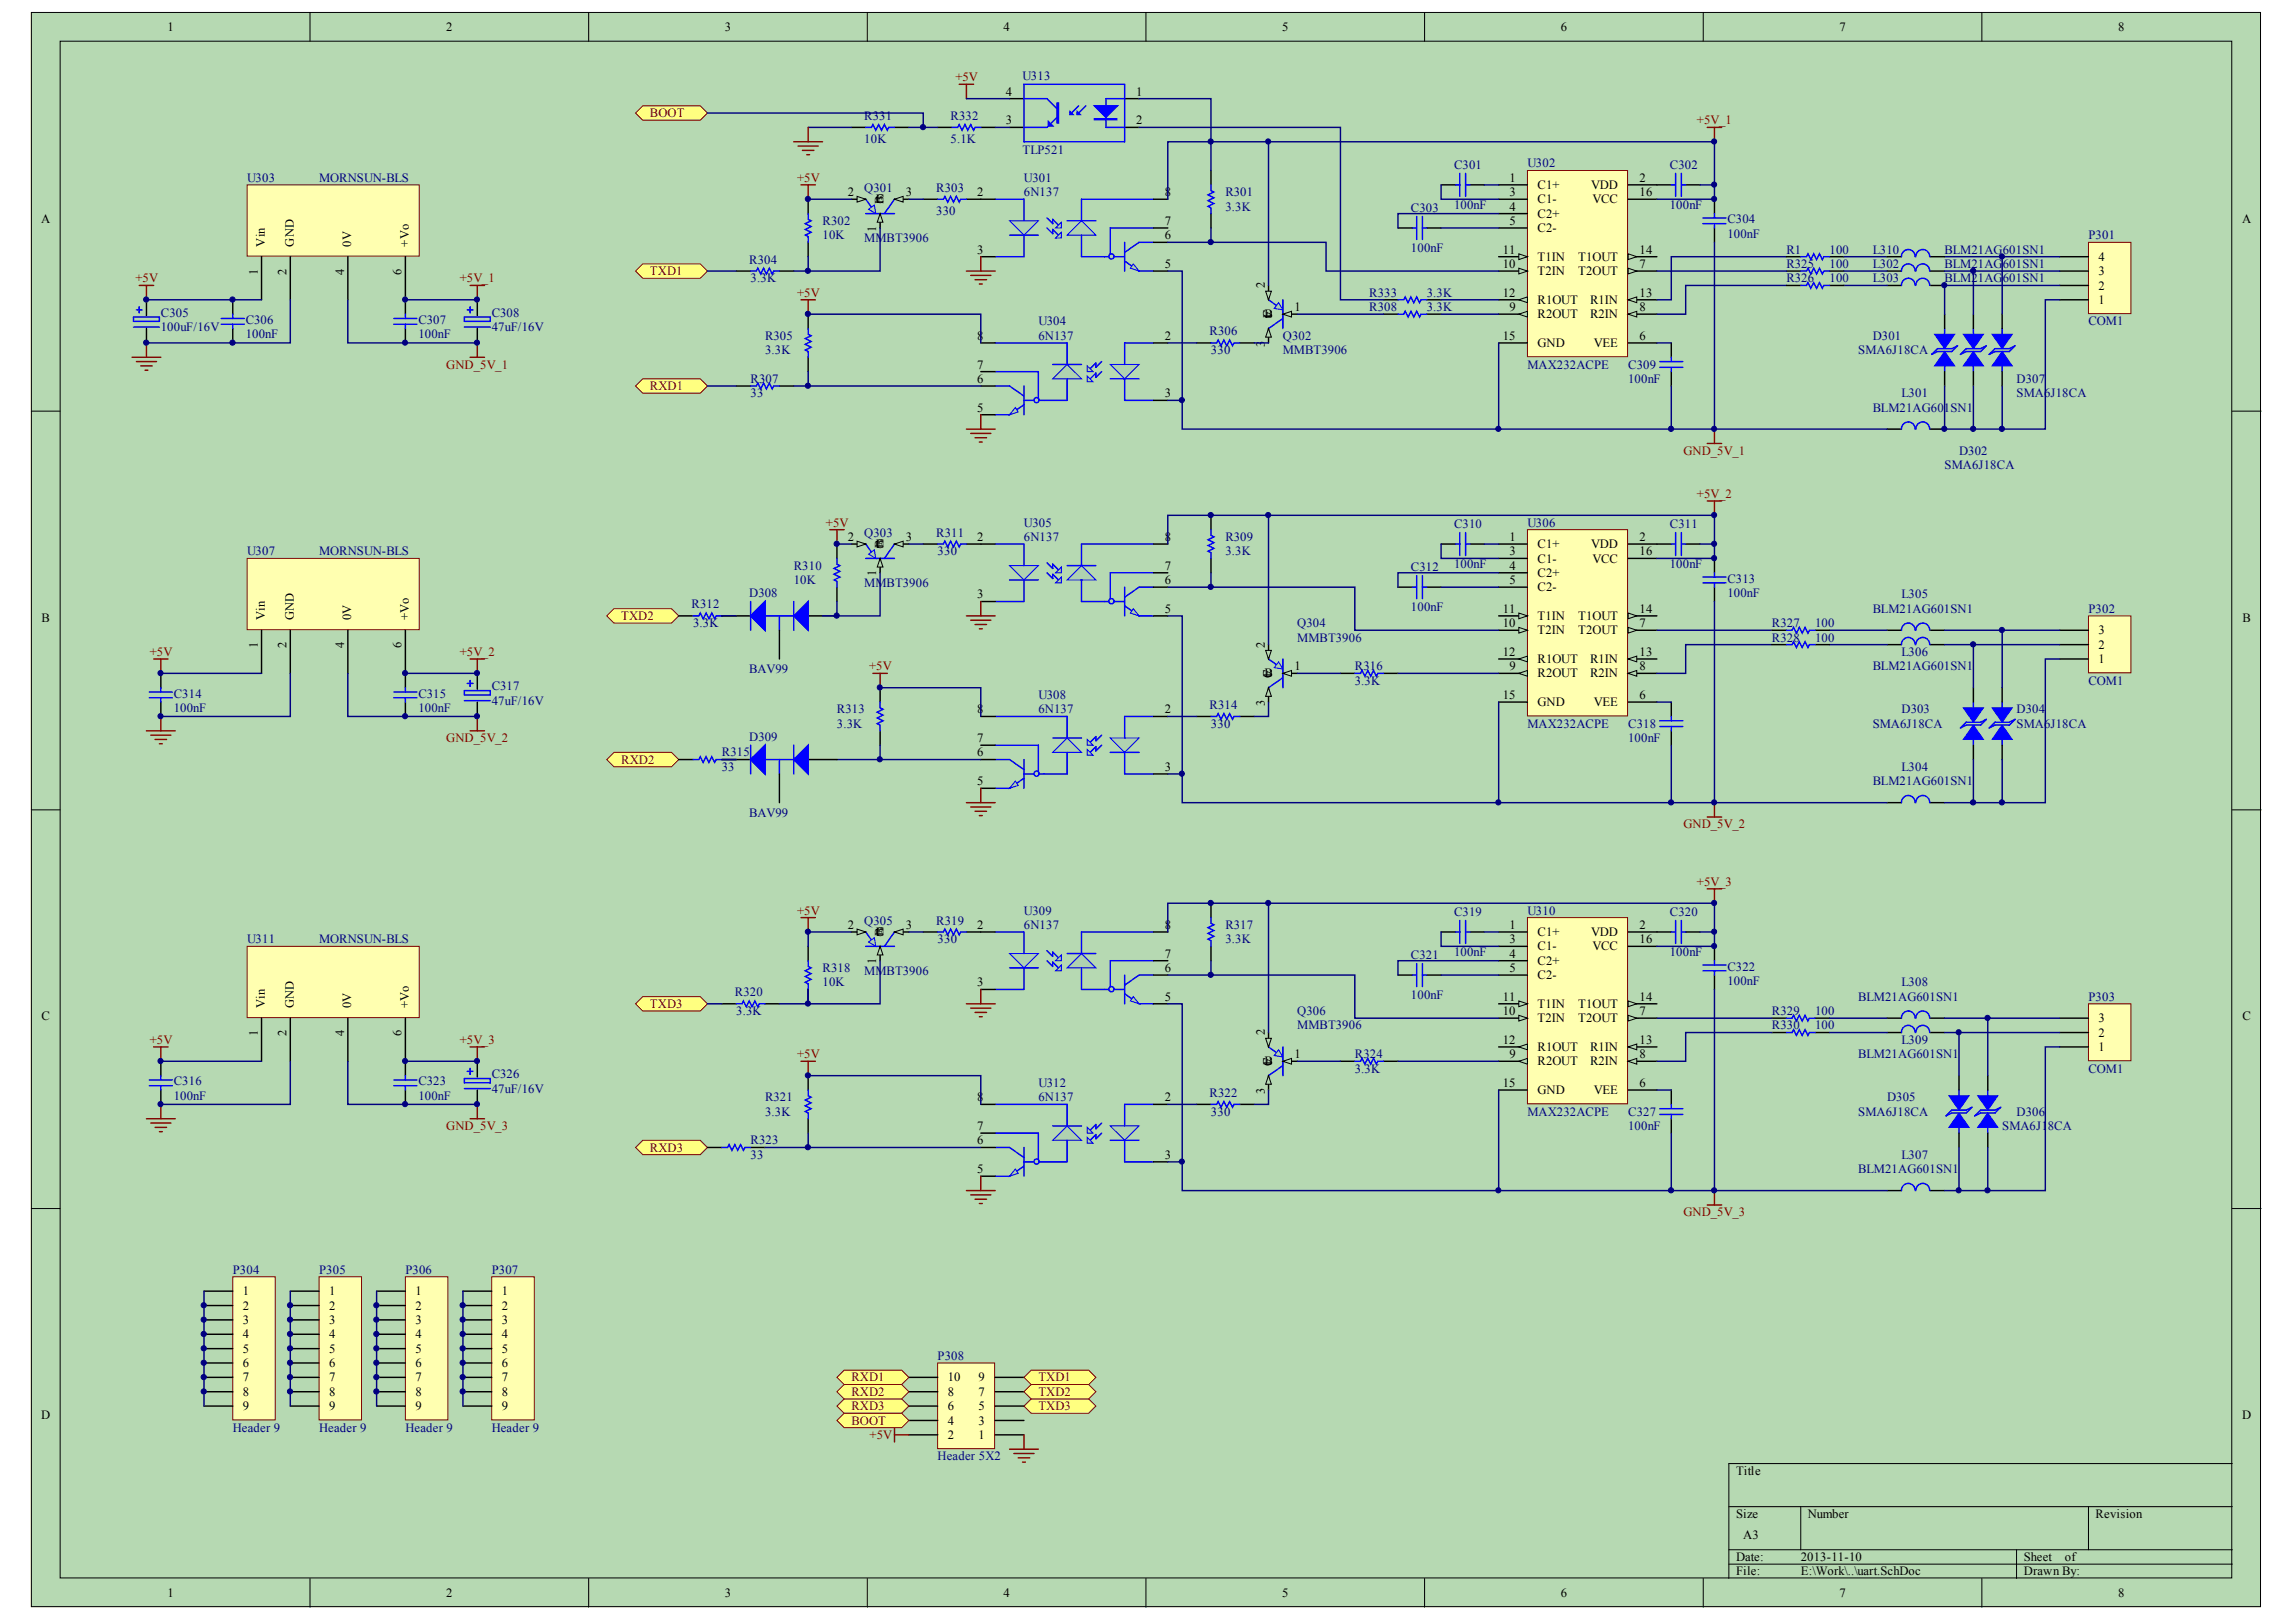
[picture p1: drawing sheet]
<svg xmlns="http://www.w3.org/2000/svg" width="297mm" height="210mm" viewBox="0 0 297 210" stroke-linecap="round" stroke-linejoin="round" font-family="sans-serif">
<defs><g id="words">
<g font-size="1.6">
<text x="21.7" y="4">1</text>
<text x="57.7" y="4">2</text>
<text x="93.8" y="4">3</text>
<text x="129.8" y="4">4</text>
<text x="165.9" y="4">5</text>
<text x="201.9" y="4">6</text>
<text x="238" y="4">7</text>
<text x="274" y="4">8</text>
<text x="130.1" y="12.4">4</text>
<text x="130.1" y="16.1">3</text>
<text x="147" y="12.4">1</text>
<text x="147" y="16.1">2</text>
<text x="195.3" y="23.5">1</text>
<text x="212.1" y="23.5">2</text>
<text x="5.3" y="28.9">A</text>
<text x="109.7" y="25.4">2</text>
<text x="113.3" y="26.3">E</text>
<text x="113.3" y="26.3">C</text>
<text x="113.4" y="30" transform="rotate(-90 113.4 30)">1</text>
<text x="114.3" y="26.3" transform="rotate(-90 114.3 26.3)">B</text>
<text x="117.2" y="25.4">3</text>
<text x="126.4" y="25.4">2</text>
<text x="150.7" y="29.1">7</text>
<text x="150.7" y="25.4">8</text>
<text x="195.3" y="25.4">3</text>
<text x="195.3" y="27.2">4</text>
<text x="195.3" y="29.1">5</text>
<text x="198.9" y="24.5">C1+</text>
<text x="198.9" y="26.3">C1-</text>
<text x="198.9" y="28.2">C2+</text>
<text x="205.9" y="24.5">VDD</text>
<text x="206" y="26.3">VCC</text>
<text x="212.1" y="25.4">16</text>
<text x="290.1" y="28.9">A</text>
<text x="33.3" y="35.5" transform="rotate(-90 33.3 35.5)">1</text>
<text x="34.3" y="31.9" transform="rotate(-90 34.3 31.9)">Vin</text>
<text x="37.1" y="35.5" transform="rotate(-90 37.1 35.5)">2</text>
<text x="38" y="31.9" transform="rotate(-90 38 31.9)">GND</text>
<text x="44.5" y="35.5" transform="rotate(-90 44.5 35.5)">4</text>
<text x="45.4" y="31.9" transform="rotate(-90 45.4 31.9)">0V</text>
<text x="52" y="35.5" transform="rotate(-90 52 35.5)">6</text>
<text x="52.9" y="31.9" transform="rotate(-90 52.9 31.9)">+Vo</text>
<text x="126.4" y="32.8">3</text>
<text x="150.7" y="34.7">5</text>
<text x="150.7" y="31">6</text>
<text x="194.4" y="34.7">10</text>
<text x="194.4" y="32.8">11</text>
<text x="198.9" y="30">C2-</text>
<text x="198.9" y="35.6">T2IN</text>
<text x="198.9" y="33.7">T1IN</text>
<text x="204.2" y="35.6">T2OUT</text>
<text x="204.2" y="33.7">T1OUT</text>
<text x="212.1" y="34.7">7</text>
<text x="212.1" y="32.8">14</text>
<text x="271.5" y="35.6">3</text>
<text x="271.5" y="33.7">4</text>
<text x="163.6" y="41.2">B</text>
<text x="163.6" y="37.3" transform="rotate(-90 163.6 37.3)">2</text>
<text x="164.5" y="41.2" transform="rotate(-90 164.5 41.2)">C</text>
<text x="164.5" y="41.1" transform="rotate(-90 164.5 41.1)">E</text>
<text x="167.5" y="40.3">1</text>
<text x="194.4" y="38.4">12</text>
<text x="195.3" y="40.3">9</text>
<text x="198.9" y="41.2">R2OUT</text>
<text x="198.9" y="39.3">R1OUT</text>
<text x="205.7" y="41.2">R2IN</text>
<text x="205.7" y="39.3">R1IN</text>
<text x="212.1" y="40.3">8</text>
<text x="212.1" y="38.4">13</text>
<text x="271.5" y="39.3">1</text>
<text x="271.5" y="37.5">2</text>
<text x="126.4" y="47.7">7</text>
<text x="126.4" y="44">8</text>
<text x="150.7" y="44">2</text>
<text x="163.6" y="44.8" transform="rotate(-90 163.6 44.8)">3</text>
<text x="194.4" y="44">15</text>
<text x="198.9" y="44.9">GND</text>
<text x="206.2" y="44.9">VEE</text>
<text x="212.1" y="44">6</text>
<text x="126.4" y="53.3">5</text>
<text x="126.4" y="49.6">6</text>
<text x="150.7" y="51.4">3</text>
<text x="109.7" y="70">2</text>
<text x="113.3" y="70.9">E</text>
<text x="113.3" y="70.9">C</text>
<text x="114.3" y="71" transform="rotate(-90 114.3 71)">B</text>
<text x="117.2" y="70">3</text>
<text x="126.4" y="70">2</text>
<text x="150.7" y="70">8</text>
<text x="195.3" y="70">1</text>
<text x="195.3" y="71.9">3</text>
<text x="198.9" y="70.9">C1+</text>
<text x="205.9" y="70.9">VDD</text>
<text x="212.1" y="70">2</text>
<text x="212.1" y="71.9">16</text>
<text x="113.4" y="74.6" transform="rotate(-90 113.4 74.6)">1</text>
<text x="126.4" y="77.4">3</text>
<text x="150.7" y="75.6">6</text>
<text x="150.7" y="73.7">7</text>
<text x="195.3" y="73.7">4</text>
<text x="195.3" y="75.6">5</text>
<text x="198.9" y="72.8">C1-</text>
<text x="198.9" y="74.7">C2+</text>
<text x="198.9" y="76.5">C2-</text>
<text x="206" y="72.8">VCC</text>
<text x="5.4" y="80.5">B</text>
<text x="33.3" y="83.9" transform="rotate(-90 33.3 83.9)">1</text>
<text x="34.3" y="80.3" transform="rotate(-90 34.3 80.3)">Vin</text>
<text x="37.1" y="83.9" transform="rotate(-90 37.1 83.9)">2</text>
<text x="38" y="80.3" transform="rotate(-90 38 80.3)">GND</text>
<text x="44.5" y="83.9" transform="rotate(-90 44.5 83.9)">4</text>
<text x="45.4" y="80.3" transform="rotate(-90 45.4 80.3)">0V</text>
<text x="52" y="83.9" transform="rotate(-90 52 83.9)">6</text>
<text x="52.9" y="80.3" transform="rotate(-90 52.9 80.3)">+Vo</text>
<text x="150.7" y="79.3">5</text>
<text x="163.6" y="83.8" transform="rotate(-90 163.6 83.8)">2</text>
<text x="194.4" y="81.2">10</text>
<text x="194.4" y="79.3">11</text>
<text x="198.9" y="82.1">T2IN</text>
<text x="198.9" y="80.2">T1IN</text>
<text x="204.2" y="82.1">T2OUT</text>
<text x="204.2" y="80.2">T1OUT</text>
<text x="212.1" y="81.2">7</text>
<text x="212.1" y="79.3">14</text>
<text x="271.5" y="83.9">2</text>
<text x="271.5" y="82.1">3</text>
<text x="290.1" y="80.5">B</text>
<text x="163.6" y="87.7">B</text>
<text x="164.5" y="87.7" transform="rotate(-90 164.5 87.7)">C</text>
<text x="164.5" y="87.6" transform="rotate(-90 164.5 87.6)">E</text>
<text x="167.5" y="86.7">1</text>
<text x="194.4" y="84.9">12</text>
<text x="195.3" y="86.7">9</text>
<text x="198.9" y="87.7">R2OUT</text>
<text x="198.9" y="85.8">R1OUT</text>
<text x="205.7" y="87.7">R2IN</text>
<text x="205.7" y="85.8">R1IN</text>
<text x="212.1" y="86.7">8</text>
<text x="212.1" y="84.9">13</text>
<text x="271.5" y="85.8">1</text>
<text x="126.4" y="92.3">8</text>
<text x="150.7" y="92.3">2</text>
<text x="163.6" y="91.3" transform="rotate(-90 163.6 91.3)">3</text>
<text x="194.4" y="90.5">15</text>
<text x="198.9" y="91.4">GND</text>
<text x="206.2" y="91.4">VEE</text>
<text x="212.1" y="90.5">6</text>
<text x="126.4" y="101.6">5</text>
<text x="126.4" y="97.9">6</text>
<text x="126.4" y="96">7</text>
<text x="150.7" y="99.8">3</text>
<text x="109.7" y="120.2">2</text>
<text x="113.3" y="121.1">E</text>
<text x="113.3" y="121.1">C</text>
<text x="113.4" y="124.8" transform="rotate(-90 113.4 124.8)">1</text>
<text x="114.3" y="121.2" transform="rotate(-90 114.3 121.2)">B</text>
<text x="117.2" y="120.2">3</text>
<text x="126.4" y="120.2">2</text>
<text x="150.7" y="125.8">6</text>
<text x="150.7" y="123.9">7</text>
<text x="150.7" y="120.2">8</text>
<text x="195.3" y="120.2">1</text>
<text x="195.3" y="122.1">3</text>
<text x="195.3" y="123.9">4</text>
<text x="195.3" y="125.8">5</text>
<text x="198.9" y="121.1">C1+</text>
<text x="198.9" y="123">C1-</text>
<text x="198.9" y="124.9">C2+</text>
<text x="205.9" y="121.1">VDD</text>
<text x="206" y="123">VCC</text>
<text x="212.1" y="120.2">2</text>
<text x="212.1" y="122.1">16</text>
<text x="34.3" y="130.5" transform="rotate(-90 34.3 130.5)">Vin</text>
<text x="38" y="130.5" transform="rotate(-90 38 130.5)">GND</text>
<text x="45.4" y="130.5" transform="rotate(-90 45.4 130.5)">0V</text>
<text x="52.9" y="130.5" transform="rotate(-90 52.9 130.5)">+Vo</text>
<text x="126.4" y="127.6">3</text>
<text x="150.7" y="129.5">5</text>
<text x="194.4" y="131.4">10</text>
<text x="194.4" y="129.5">11</text>
<text x="198.9" y="126.7">C2-</text>
<text x="198.9" y="130.4">T1IN</text>
<text x="204.2" y="130.4">T1OUT</text>
<text x="212.1" y="131.4">7</text>
<text x="212.1" y="129.5">14</text>
<text x="5.4" y="132">C</text>
<text x="33.3" y="134.1" transform="rotate(-90 33.3 134.1)">1</text>
<text x="37.1" y="134.1" transform="rotate(-90 37.1 134.1)">2</text>
<text x="44.5" y="134.1" transform="rotate(-90 44.5 134.1)">4</text>
<text x="52" y="134.1" transform="rotate(-90 52 134.1)">6</text>
<text x="163.6" y="137.9">B</text>
<text x="163.6" y="134" transform="rotate(-90 163.6 134)">2</text>
<text x="164.5" y="137.9" transform="rotate(-90 164.5 137.9)">C</text>
<text x="164.5" y="137.8" transform="rotate(-90 164.5 137.8)">E</text>
<text x="167.5" y="136.9">1</text>
<text x="194.4" y="135.1">12</text>
<text x="195.3" y="136.9">9</text>
<text x="198.9" y="137.9">R2OUT</text>
<text x="198.9" y="132.3">T2IN</text>
<text x="198.9" y="136">R1OUT</text>
<text x="204.2" y="132.3">T2OUT</text>
<text x="205.7" y="137.9">R2IN</text>
<text x="205.7" y="136">R1IN</text>
<text x="212.1" y="136.9">8</text>
<text x="212.1" y="135.1">13</text>
<text x="271.5" y="136">1</text>
<text x="271.5" y="134.2">2</text>
<text x="271.5" y="132.3">3</text>
<text x="290.1" y="132">C</text>
<text x="126.4" y="142.5">8</text>
<text x="150.7" y="142.5">2</text>
<text x="163.6" y="141.5" transform="rotate(-90 163.6 141.5)">3</text>
<text x="194.4" y="140.7">15</text>
<text x="198.9" y="141.6">GND</text>
<text x="206.2" y="141.6">VEE</text>
<text x="212.1" y="140.7">6</text>
<text x="126.4" y="148.1">6</text>
<text x="126.4" y="146.2">7</text>
<text x="150.7" y="150">3</text>
<text x="126.4" y="151.8">5</text>
<text x="31.4" y="167.6">1</text>
<text x="42.6" y="167.6">1</text>
<text x="53.7" y="167.6">1</text>
<text x="64.9" y="167.6">1</text>
<text x="31.4" y="169.5">2</text>
<text x="31.4" y="171.3">3</text>
<text x="31.4" y="173.2">4</text>
<text x="42.6" y="169.5">2</text>
<text x="42.6" y="171.3">3</text>
<text x="42.6" y="173.2">4</text>
<text x="53.7" y="169.5">2</text>
<text x="53.7" y="171.3">3</text>
<text x="53.7" y="173.2">4</text>
<text x="64.9" y="169.5">2</text>
<text x="64.9" y="171.3">3</text>
<text x="64.9" y="173.2">4</text>
<text x="31.4" y="175.1">5</text>
<text x="31.4" y="176.9">6</text>
<text x="31.4" y="178.8">7</text>
<text x="42.6" y="175.1">5</text>
<text x="42.6" y="176.9">6</text>
<text x="42.6" y="178.8">7</text>
<text x="53.7" y="175.1">5</text>
<text x="53.7" y="176.9">6</text>
<text x="53.7" y="178.8">7</text>
<text x="64.9" y="175.1">5</text>
<text x="64.9" y="176.9">6</text>
<text x="64.9" y="178.8">7</text>
<text x="122.6" y="178.8">10</text>
<text x="126.6" y="178.8">9</text>
<text x="5.3" y="183.6">D</text>
<text x="31.4" y="180.6">8</text>
<text x="31.4" y="182.5">9</text>
<text x="42.6" y="180.6">8</text>
<text x="42.6" y="182.5">9</text>
<text x="53.7" y="180.6">8</text>
<text x="53.7" y="182.5">9</text>
<text x="64.9" y="180.6">8</text>
<text x="64.9" y="182.5">9</text>
<text x="122.6" y="184.4">4</text>
<text x="122.6" y="182.5">6</text>
<text x="122.6" y="180.6">8</text>
<text x="126.6" y="184.4">3</text>
<text x="126.6" y="182.5">5</text>
<text x="126.6" y="180.6">7</text>
<text x="290.1" y="183.6">D</text>
<text x="122.6" y="186.2">2</text>
<text x="126.6" y="186.2">1</text>
<text x="224.6" y="190.9">Title</text>
<text x="224.6" y="196.4">Size</text>
<text x="233.9" y="196.4">Number</text>
<text x="271.1" y="196.4">Revision</text>
<text x="224.6" y="202">Date:</text>
<text x="224.6" y="203.9">File:</text>
<text x="225.5" y="199.2">A3</text>
<text x="233" y="202">2013-11-10</text>
<text x="233" y="203.9">E:\Work\..\uart.SchDoc</text>
<text x="261.8" y="202">Sheet</text>
<text x="261.8" y="203.9">Drawn By:</text>
<text x="267.1" y="202">of</text>
<text x="21.7" y="206.7">1</text>
<text x="57.7" y="206.7">2</text>
<text x="93.8" y="206.7">3</text>
<text x="129.8" y="206.7">4</text>
<text x="165.9" y="206.7">5</text>
<text x="201.9" y="206.7">6</text>
<text x="238" y="206.7">7</text>
<text x="274" y="206.7">8</text>
</g>
<g font-size="1.6" fill="#800000">
<text x="123.6" y="10.5">+5V</text>
<text x="84.1" y="15.2">BOOT</text>
<text x="219.5" y="16.1">+5V_1</text>
<text x="103.1" y="23.5">+5V</text>
<text x="84.1" y="35.6">TXD1</text>
<text x="17.5" y="36.5">+5V</text>
<text x="59.5" y="36.5">+5V_1</text>
<text x="103.1" y="38.4">+5V</text>
<text x="57.7" y="47.7">GND_5V_1</text>
<text x="84.1" y="50.5">RXD1</text>
<text x="217.8" y="58.8">GND_5V_1</text>
<text x="219.5" y="64.4">+5V_2</text>
<text x="106.8" y="68.1">+5V</text>
<text x="80.4" y="80.2">TXD2</text>
<text x="19.4" y="84.9">+5V</text>
<text x="59.5" y="84.9">+5V_2</text>
<text x="112.4" y="86.7">+5V</text>
<text x="57.7" y="96">GND_5V_2</text>
<text x="80.4" y="98.8">RXD2</text>
<text x="217.8" y="107.2">GND_5V_2</text>
<text x="103.1" y="118.3">+5V</text>
<text x="219.5" y="114.6">+5V_3</text>
<text x="84.1" y="130.4">TXD3</text>
<text x="19.4" y="135.1">+5V</text>
<text x="59.5" y="135.1">+5V_3</text>
<text x="103.1" y="136.9">+5V</text>
<text x="57.7" y="146.2">GND_5V_3</text>
<text x="84.1" y="149">RXD3</text>
<text x="217.8" y="157.4">GND_5V_3</text>
<text x="110.1" y="178.8">RXD1</text>
<text x="134.3" y="178.8">TXD1</text>
<text x="110.1" y="182.5">RXD3</text>
<text x="110.1" y="180.6">RXD2</text>
<text x="110.1" y="184.4">BOOT</text>
<text x="134.3" y="182.5">TXD3</text>
<text x="134.3" y="180.6">TXD2</text>
<text x="112.5" y="186.2">+5V</text>
</g>
<g font-size="1.6" fill="#000080">
<text x="132.3" y="10.3">U313</text>
<text x="111.8" y="15.5">R331</text>
<text x="123" y="15.5">R332</text>
<text x="32" y="23.5">U303</text>
<text x="41.3" y="23.5">MORNSUN-BLS</text>
<text x="111.8" y="18.5">10K</text>
<text x="123" y="18.5">5.1K</text>
<text x="132.3" y="20">TLP521</text>
<text x="132.5" y="23.5">U301</text>
<text x="188.1" y="21.8">C301</text>
<text x="197.6" y="21.7">U302</text>
<text x="216" y="21.8">C302</text>
<text x="106.4" y="29.1">R302</text>
<text x="111.8" y="24.8">Q301</text>
<text x="121.1" y="24.8">R303</text>
<text x="121.1" y="27.8">330</text>
<text x="132.5" y="25.4">6N137</text>
<text x="158.5" y="25.4">R301</text>
<text x="158.5" y="27.2">3.3K</text>
<text x="182.5" y="27.4">C303</text>
<text x="188.1" y="27.1">100nF</text>
<text x="216" y="27.1">100nF</text>
<text x="223.5" y="28.9">C304</text>
<text x="96.9" y="34.1">R304</text>
<text x="106.4" y="31">10K</text>
<text x="111.8" y="31.3">MMBT3906</text>
<text x="182.5" y="32.6">100nF</text>
<text x="223.5" y="30.8">100nF</text>
<text x="231.1" y="34.7">R325</text>
<text x="231.1" y="32.8">R1</text>
<text x="236.7" y="34.7">100</text>
<text x="236.7" y="32.8">100</text>
<text x="242.3" y="34.7">L302</text>
<text x="242.3" y="32.8">L310</text>
<text x="251.6" y="34.7">BLM21AG601SN1</text>
<text x="251.6" y="32.8">BLM21AG601SN1</text>
<text x="270.2" y="31">P301</text>
<text x="20.8" y="41">C305</text>
<text x="31.8" y="41.9">C306</text>
<text x="54.1" y="41.9">C307</text>
<text x="63.6" y="41">C308</text>
<text x="97.1" y="36.5">3.3K</text>
<text x="177.1" y="40.3">R308</text>
<text x="177.1" y="38.4">R333</text>
<text x="184.6" y="40.3">3.3K</text>
<text x="184.6" y="38.4">3.3K</text>
<text x="231.1" y="36.5">R326</text>
<text x="236.7" y="36.5">100</text>
<text x="242.3" y="36.5">L303</text>
<text x="251.6" y="36.5">BLM21AG601SN1</text>
<text x="20.8" y="42.9">100uF/16V</text>
<text x="31.8" y="43.8">100nF</text>
<text x="54.1" y="43.8">100nF</text>
<text x="63.6" y="42.9">47uF/16V</text>
<text x="99" y="44">R305</text>
<text x="99" y="45.8">3.3K</text>
<text x="134.3" y="42.1">U304</text>
<text x="134.3" y="44">6N137</text>
<text x="156.5" y="43.4">R306</text>
<text x="156.7" y="45.8">330</text>
<text x="166" y="44">Q302</text>
<text x="166" y="45.8">MMBT3906</text>
<text x="197.6" y="47.7">MAX232ACPE</text>
<text x="210.6" y="47.7">C309</text>
<text x="240.4" y="45.8">SMA6J18CA</text>
<text x="242.3" y="44">D301</text>
<text x="270.2" y="42.1">COM1</text>
<text x="97.1" y="49.6">R307</text>
<text x="97.1" y="51.4">33</text>
<text x="210.6" y="49.6">100nF</text>
<text x="242.3" y="53.3">BLM21AG601SN1</text>
<text x="246" y="51.4">L301</text>
<text x="260.9" y="49.6">D307</text>
<text x="260.9" y="51.4">SMA6J18CA</text>
<text x="253.4" y="58.8">D302</text>
<text x="251.6" y="60.7">SMA6J18CA</text>
<text x="32" y="71.9">U307</text>
<text x="41.3" y="71.9">MORNSUN-BLS</text>
<text x="111.8" y="69.4">Q303</text>
<text x="121.1" y="69.4">R311</text>
<text x="121.3" y="71.9">330</text>
<text x="132.5" y="68.1">U305</text>
<text x="132.5" y="70">6N137</text>
<text x="158.5" y="70">R309</text>
<text x="158.5" y="71.9">3.3K</text>
<text x="188.1" y="68.3">C310</text>
<text x="197.6" y="68.1">U306</text>
<text x="216" y="68.3">C311</text>
<text x="96.9" y="77.3">D308</text>
<text x="102.7" y="73.7">R310</text>
<text x="102.7" y="75.6">10K</text>
<text x="111.8" y="76">MMBT3906</text>
<text x="182.5" y="73.9">C312</text>
<text x="188.1" y="73.5">100nF</text>
<text x="216" y="73.5">100nF</text>
<text x="223.5" y="75.4">C313</text>
<text x="223.5" y="77.3">100nF</text>
<text x="246" y="77.4">L305</text>
<text x="89.5" y="78.7">R312</text>
<text x="89.7" y="81.2">3.3K</text>
<text x="167.8" y="81.2">Q304</text>
<text x="167.8" y="83">MMBT3906</text>
<text x="182.5" y="79.1">100nF</text>
<text x="229.2" y="81.2">R327</text>
<text x="229.2" y="83">R328</text>
<text x="234.8" y="81.2">100</text>
<text x="234.8" y="83">100</text>
<text x="242.3" y="79.3">BLM21AG601SN1</text>
<text x="270.2" y="79.3">P302</text>
<text x="63.6" y="89.3">C317</text>
<text x="96.9" y="87.1">BAV99</text>
<text x="175.3" y="86.7">R316</text>
<text x="175.3" y="88.6">3.3K</text>
<text x="242.3" y="86.7">BLM21AG601SN1</text>
<text x="246" y="84.9">L306</text>
<text x="270.2" y="88.6">COM1</text>
<text x="22.5" y="90.3">C314</text>
<text x="22.5" y="92.1">100nF</text>
<text x="54.1" y="90.3">C315</text>
<text x="54.1" y="92.1">100nF</text>
<text x="63.6" y="91.2">47uF/16V</text>
<text x="96.9" y="95.8">D309</text>
<text x="108.3" y="92.3">R313</text>
<text x="108.3" y="94.2">3.3K</text>
<text x="134.3" y="90.5">U308</text>
<text x="134.3" y="92.3">6N137</text>
<text x="156.5" y="91.8">R314</text>
<text x="156.7" y="94.2">330</text>
<text x="197.6" y="94.2">MAX232ACPE</text>
<text x="210.6" y="94.2">C318</text>
<text x="242.3" y="94.2">SMA6J18CA</text>
<text x="246" y="92.3">D303</text>
<text x="260.9" y="92.3">D304</text>
<text x="260.9" y="94.2">SMA6J18CA</text>
<text x="93.4" y="97.9">R315</text>
<text x="93.4" y="99.8">33</text>
<text x="210.6" y="96">100nF</text>
<text x="242.3" y="101.6">BLM21AG601SN1</text>
<text x="246" y="99.8">L304</text>
<text x="96.9" y="105.7">BAV99</text>
<text x="111.8" y="119.6">Q305</text>
<text x="121.1" y="119.6">R319</text>
<text x="132.5" y="118.3">U309</text>
<text x="188.1" y="118.5">C319</text>
<text x="197.6" y="118.3">U310</text>
<text x="216" y="118.5">C320</text>
<text x="32" y="122.1">U311</text>
<text x="41.3" y="122.1">MORNSUN-BLS</text>
<text x="106.4" y="125.8">R318</text>
<text x="121.3" y="122.1">330</text>
<text x="132.5" y="120.2">6N137</text>
<text x="158.5" y="120.2">R317</text>
<text x="158.5" y="122.1">3.3K</text>
<text x="182.5" y="124.1">C321</text>
<text x="188.1" y="123.7">100nF</text>
<text x="216" y="123.7">100nF</text>
<text x="223.5" y="125.6">C322</text>
<text x="95.1" y="128.9">R320</text>
<text x="95.3" y="131.4">3.3K</text>
<text x="106.4" y="127.6">10K</text>
<text x="111.8" y="126.2">MMBT3906</text>
<text x="167.8" y="131.4">Q306</text>
<text x="182.5" y="129.3">100nF</text>
<text x="223.5" y="127.5">100nF</text>
<text x="229.2" y="131.4">R329</text>
<text x="234.8" y="131.4">100</text>
<text x="240.4" y="129.5">BLM21AG601SN1</text>
<text x="246" y="127.6">L308</text>
<text x="270.2" y="129.5">P303</text>
<text x="167.8" y="133.2">MMBT3906</text>
<text x="175.3" y="136.9">R324</text>
<text x="229.2" y="133.2">R330</text>
<text x="234.8" y="133.2">100</text>
<text x="240.4" y="136.9">BLM21AG601SN1</text>
<text x="246" y="135.1">L309</text>
<text x="22.5" y="140.5">C316</text>
<text x="22.5" y="142.3">100nF</text>
<text x="54.1" y="140.5">C323</text>
<text x="54.1" y="142.3">100nF</text>
<text x="63.6" y="139.5">C326</text>
<text x="63.6" y="141.4">47uF/16V</text>
<text x="99" y="142.5">R321</text>
<text x="134.3" y="140.7">U312</text>
<text x="134.3" y="142.5">6N137</text>
<text x="156.5" y="142">R322</text>
<text x="175.3" y="138.8">3.3K</text>
<text x="244.1" y="142.5">D305</text>
<text x="270.2" y="138.8">COM1</text>
<text x="97.1" y="148.1">R323</text>
<text x="97.1" y="150">33</text>
<text x="99" y="144.4">3.3K</text>
<text x="156.7" y="144.4">330</text>
<text x="197.6" y="144.4">MAX232ACPE</text>
<text x="210.6" y="144.4">C327</text>
<text x="210.6" y="146.2">100nF</text>
<text x="240.4" y="144.4">SMA6J18CA</text>
<text x="246" y="150">L307</text>
<text x="259" y="146.2">SMA6J1</text>
<text x="260.9" y="144.4">D306</text>
<text x="264.9" y="146.2">8CA</text>
<text x="240.4" y="151.8">BLM21AG601SN1</text>
<text x="30.1" y="164.8">P304</text>
<text x="41.3" y="164.8">P305</text>
<text x="52.4" y="164.8">P306</text>
<text x="63.6" y="164.8">P307</text>
<text x="121.3" y="176">P308</text>
<text x="30.1" y="185.3">Header 9</text>
<text x="41.3" y="185.3">Header 9</text>
<text x="52.4" y="185.3">Header 9</text>
<text x="63.6" y="185.3">Header 9</text>
<text x="121.3" y="189">Header 5X2</text>
</g>
</g></defs>
<g fill="#b6d9b2" stroke="#000" stroke-width=".13">
<path d="M4.1 1.6h288.3v206.3h-288.3z"/>
<path d="M7.8 5.3h280.9v198.9h-280.9z"/>
</g>
<g fill="none" stroke="#000" stroke-width=".13">
<path d="M40.1 1.6v3.7M76.2 1.6v3.7M112.2 1.6v3.7M148.3 1.6v3.7M184.3 1.6v3.7M220.4 1.6v3.7M256.4 1.6v3.7M4.1 53.2h3.7M288.8 53.2h3.7M4.1 104.8h3.7M288.8 104.8h3.7M4.1 156.4h3.7"/>
<path d="M288.8 156.4h3.7M223.7 195h65.1M233 195v5.6M270.2 195v5.6M288.8 189.4h-65.1v14.9M40.1 204.3v3.7M76.2 204.3v3.7M112.2 204.3v3.7M148.3 204.3v3.7M184.3 204.3v3.7M220.4 204.3v3.7M223.7 200.6h65.1"/>
<path d="M223.7 202.4h65.1M256.4 204.3v3.7M260.9 200.6v3.7"/>
</g>
<path d="M60.8 46.2h1.9M61.8 44.4v1.8" fill="none" stroke="#800000" stroke-width=".19"/>
<path d="M32 23.9h22.2v9.2h-22.2z" fill="#ffffb0" stroke="#800000" stroke-width=".13"/>
<path d="M18.9 38.8v2M33.8 33.2v5.6M37.6 33.2v5.6M45 33.2v5.6M52.4 33.2v5.6M18.9 42.5v1.9" fill="none" stroke="#000" stroke-width=".19"/>
<path d="M18 39.7v.8M17.3 41h3.3v.6h-3.3zM17.3 42.3h3.3M17.6 40.1h.8" fill="none" stroke="#00f" stroke-width=".19"/>
<path d="M18.9 38.8h14.9M37.6 38.8v5.6h-18.7M45 38.8v5.6h16.8M52.4 38.8h9.4" fill="none" stroke="#000080" stroke-width=".19"/>
<path d="M18 36.9h1.9M18.9 36.9v1.9M60.8 36.9h1.9M61.8 36.9v1.9" fill="none" stroke="#800000" stroke-width=".19"/>
<g fill="#ffff80" stroke="#800000" stroke-width=".13">
<path d="M82.2 35.1l1-1h7.4l.9 1-.9 .9h-7.4z" fill-rule="evenodd"/>
<path d="M82.2 50l1-1h7.4l.9 1-.9 .9h-7.4z" fill-rule="evenodd"/>
</g>
<path d="M17.1 46.2h3.7M17.6 46.8h2.6M18.2 47.4h1.5M18.8 47.9h.3M18.9 44.4v1.8" fill="none" stroke="#800000" stroke-width=".19"/>
<g fill="#ffff80" stroke="#800000" stroke-width=".13">
<path d="M78.5 79.7l.9-.9h7.5l.9 .9-.9 .9h-7.5z" fill-rule="evenodd"/>
<path d="M78.5 98.3l.9-.9h7.5l.9 .9-.9 .9h-7.5z" fill-rule="evenodd"/>
<path d="M82.2 129.9l1-.9h7.4l.9 .9-.9 .9h-7.4z" fill-rule="evenodd"/>
<path d="M82.2 148.5l1-.9h7.4l.9 .9-.9 .9h-7.4z" fill-rule="evenodd"/>
</g>
<path d="M60.8 94.6h1.9M61.8 92.7v1.9" fill="none" stroke="#800000" stroke-width=".19"/>
<path d="M32 72.3h22.2v9.2h-22.2z" fill="#ffffb0" stroke="#800000" stroke-width=".13"/>
<path d="M33.8 81.6v5.5M37.6 81.6v5.5M45 81.6v5.5M52.4 81.6v5.5" fill="none" stroke="#000" stroke-width=".19"/>
<path d="M20.8 87.1h13M37.6 87.1v5.6h-16.8M45 87.1v5.6h16.8M52.4 87.1h9.4" fill="none" stroke="#000080" stroke-width=".19"/>
<path d="M18.9 94.6h3.8M19.5 95.1h2.6M19.9 85.3h1.8M20.1 95.7h1.5M20.6 96.3h.4M20.8 85.3v1.8M20.8 92.7v1.9M60.8 85.3h1.9M61.8 85.3v1.8M60.8 144.8h1.9M61.8 142.9v1.9" fill="none" stroke="#800000" stroke-width=".19"/>
<path d="M32 122.5h22.2v9.2h-22.2z" fill="#ffffb0" stroke="#800000" stroke-width=".13"/>
<path d="M95.3 35.1h1.8M100.8 35.1h1.9M33.8 131.8v5.5M37.6 131.8v5.5M45 131.8v5.5M52.4 131.8v5.5M61.8 137.3v2.1M61.8 141.1v1.8" fill="none" stroke="#000" stroke-width=".19"/>
<path d="M20.8 137.3h13M37.6 137.3v5.6h-16.8M45 137.3v5.6h16.8M52.4 137.3h9.4" fill="none" stroke="#000080" stroke-width=".19"/>
<path d="M97.1 35.1h.8l.1-.4 .4 .8 .4-.8 .4 .8 .3-.8 .4 .8 .2-.4h.7M112 27.6h3.7M112 25.8l.9 1.3M115.7 25.8l-1.3 1.8M60.1 139.6h3.3v.5h-3.3zM60.4 138.6h.8M60.8 138.3v.7M60.1 140.9h3.3" fill="none" stroke="#00f" stroke-width=".19"/>
<path d="M19.9 135.5h1.8M20.8 135.5v1.8M60.8 135.5h1.9M61.8 135.5v1.8M18.9 144.8h3.8M19.5 145.3h2.6M20.1 145.9h1.5M20.6 146.5h.4M20.8 142.9v1.9" fill="none" stroke="#800000" stroke-width=".19"/>
<path d="M112.4 27.1l.7-.6 .2 1.1z" fill="#c0c0c0" stroke="#00f" stroke-width=".13"/>
<path d="M115.7 25.8h1.9" fill="none" stroke="#000" stroke-width=".19"/>
<path d="M115.7 25.8l1.1-.4v.8z" fill="#b6d9b2" stroke="#000" stroke-width=".13"/>
<path d="M113.9 27.6v1.9" fill="none" stroke="#000" stroke-width=".19"/>
<path d="M113.9 27.6l.3 1.2h-.7z" fill="#b6d9b2" stroke="#000" stroke-width=".13"/>
<path d="M110.1 25.8h1.9" fill="none" stroke="#000" stroke-width=".19"/>
<path d="M110.9 25.4l1.1 .4-1.1 .4z" fill="#b6d9b2" stroke="#000" stroke-width=".13"/>
<g fill="none" stroke="#000" stroke-width=".19">
<path d="M104.6 25.8v1.8M104.6 31.4v1.8M119.4 25.8h1.9M125 25.8h1.9M156.7 22.1v1.8M156.7 27.6v1.9M244.1 35.1h1.9M244.1 36.9h1.9M249.7 35.1h1.9M249.7 36.9h1.9M95.3 50h1.8M100.8 50h1.9"/>
<path d="M104.6 40.7v1.8M104.6 46.2v1.9M251.6 40.7v1.8M251.6 48.1v1.9M255.3 40.7v1.8M255.3 48.1v1.9"/>
</g>
<g fill="none" stroke="#00f" stroke-width=".19">
<path d="M104.6 27.6v.8l.3 .2-.7 .3 .7 .4-.7 .4 .7 .4-.7 .3 .4 .2v.8M121.3 25.8h.7l.2-.4 .4 .8 .4-.8 .4 .8 .3-.8 .4 .8 .2-.4h.7M156.7 23.9v.8l.3 .2-.7 .3 .7 .4-.7 .4 .7 .3-.7 .4 .4 .2v.7M247.8 35.1a.88 .88 0 0 0-.9-.9 .88 .88 0 0 0-.9 .9M247.8 36.9a.88 .88 0 0 0-.9-.9 .88 .88 0 0 0-.9 .9M249.6 35.1a.89 .89 0 0 0-.9-1 .89 .89 0 0 0-.8 1M249.6 36.9a.89 .89 0 0 0-.9-.9 .89 .89 0 0 0-.8 .9M97.1 50h.8l.1-.4 .4 .7 .4-.7 .4 .7 .3-.7 .4 .7 .2-.3h.7M104.6 42.5v.8l.3 .1-.7 .4 .7 .4-.7 .4 .7 .3-.7 .4 .4 .2v.7M249.9 45.9l.7-.8h1.9l.8-.4-.8 .8h-1.9zM251.6 42.5v1.5M251.6 46.2v1.9"/>
<path d="M253.6 45.9l.8-.8h1.8l.8-.4-.8 .8h-1.8zM255.3 42.5v1.5M255.3 46.2v1.9"/>
</g>
<g fill="#00f" stroke="#00f" stroke-width=".13">
<path d="M251.6 45.5l1.3 1.9h-2.6z" fill-rule="evenodd"/>
<path d="M250.3 43.3h2.6l-1.3 1.8z" fill-rule="evenodd"/>
<path d="M255.3 45.5l1.3 1.9h-2.6z" fill-rule="evenodd"/>
<path d="M254 43.3h2.6l-1.3 1.8z" fill-rule="evenodd"/>
</g>
<path d="M270.2 31.4h5.5v9.2h-5.5z" fill="#ffffb0" stroke="#800000" stroke-width=".13"/>
<path d="M266.5 38.8h3.7M266.5 36.9h3.7M266.5 35.1h3.7M266.5 33.2h3.7" fill="none" stroke="#000" stroke-width=".19"/>
<g fill="#c0c0c0" stroke="#00f" stroke-width=".13">
<path d="M138.1 30.4l1.8-1.8 1.9 1.8z"/>
<path d="M130.6 28.6h3.7l-1.8 1.8z" fill-rule="evenodd"/>
</g>
<path d="M128.7 25.8h3.8v2.8M130.6 30.4h3.7M132.5 30.4v2.8h-3.8M138.1 28.6h3.7M139.9 30.4v2.8h3M143.6 29.5v3.7h1.9M145.5 33.8l1.9 1.3M145.5 31.4v3.7M147.4 31.4l-1.9 1.3M149.2 25.8h-9.3v2.8" fill="none" stroke="#00f" stroke-width=".19"/>
<path d="M146.6 34.1l.8 1-1.2-.4z" fill="#c0c0c0" stroke="#00f" stroke-width=".13"/>
<path d="M135.4 28.2l.8 .7v-.5l.7 .7M135.4 29.5l.8 .7v-.5l.7 .7" fill="none" stroke="#00f" stroke-width=".19"/>
<g fill="#c0c0c0" stroke="#00f" stroke-width=".13">
<path d="M136.6 29.5l.7-.7v.7z"/>
<path d="M136.6 30.8l.7-.7v.7z"/>
</g>
<path d="M142.9 33.2h.7M143.6 29.5h5.6M147.4 31.4h1.8M147.4 35.1h1.8" fill="none" stroke="#00f" stroke-width=".19"/>
<circle cx="143.8" cy="33.2" r=".33" fill="#c0c0c0" stroke="#00f" stroke-width=".19"/>
<path d="M126.9 25.8h1.8M126.9 33.2h1.8M149.2 25.8h1.9M149.2 35.1h1.9M149.2 31.4h1.9M149.2 29.5h1.9" fill="none" stroke="#000" stroke-width=".19"/>
<path d="M91.5 35.1h3.8" fill="none" stroke="#000080" stroke-width=".19"/>
<g fill="#c0c0c0" stroke="#00f" stroke-width=".13">
<path d="M136.2 49l1.9-1.8 1.8 1.8z"/>
<path d="M143.6 47.2h3.8l-1.9 1.8z" fill-rule="evenodd"/>
</g>
<path d="M128.7 44.4h9.4v2.8M130.6 50l1.9 1.3M132.5 52.4l-1.9 1.3M132.5 50v3.7M134.3 48.1v3.7h-1.8M136.2 47.2h3.7M138.1 49v2.8h-3M143.6 49h3.8M145.5 49v2.8h3.7M149.2 44.4h-3.7v2.8" fill="none" stroke="#00f" stroke-width=".19"/>
<path d="M131.4 52.7l.3 .6-1.1 .4z" fill="#c0c0c0" stroke="#00f" stroke-width=".13"/>
<path d="M142.5 46.8l-.7 .7v-.5l-.8 .7M142.5 48.1l-.7 .7v-.5l-.8 .7" fill="none" stroke="#00f" stroke-width=".19"/>
<g fill="#c0c0c0" stroke="#00f" stroke-width=".13">
<path d="M140.7 47.4l.7 .7h-.7z"/>
<path d="M140.7 48.7l.7 .7h-.7z"/>
</g>
<path d="M128.7 48.1h5.6M128.7 50h1.9M128.7 53.7h1.9M134.3 51.8h.8" fill="none" stroke="#00f" stroke-width=".19"/>
<circle cx="134.1" cy="51.8" r=".33" fill="#c0c0c0" stroke="#00f" stroke-width=".19"/>
<path d="M126.9 44.4h1.8M126.9 53.7h1.8M126.9 50h1.8M126.9 48.1h1.8M149.2 44.4h1.9M149.2 51.8h1.9" fill="none" stroke="#000" stroke-width=".19"/>
<path d="M164.1 38.8l1.3 .9M166 38.8v3.7M166 41.2l-1.9 1.3" fill="none" stroke="#00f" stroke-width=".19"/>
<path d="M165.4 39.2l.6 .9-1.1-.2z" fill="#c0c0c0" stroke="#00f" stroke-width=".13"/>
<path d="M164.1 42.5v1.9" fill="none" stroke="#000" stroke-width=".19"/>
<path d="M164.1 42.5l.4 1.1h-.8z" fill="#b6d9b2" stroke="#000" stroke-width=".13"/>
<path d="M166 40.7h1.8" fill="none" stroke="#000" stroke-width=".19"/>
<path d="M166 40.7l1.1-.4v.7z" fill="#b6d9b2" stroke="#000" stroke-width=".13"/>
<path d="M164.1 36.9v1.9" fill="none" stroke="#000" stroke-width=".19"/>
<path d="M163.7 37.7h.8l-.4 1.1z" fill="#b6d9b2" stroke="#000" stroke-width=".13"/>
<path d="M154.8 44.4h1.9M160.4 44.4h1.8M179 40.7h1.9M184.6 40.7h1.8M244.1 55.5h1.9M249.7 55.5h1.9" fill="none" stroke="#000" stroke-width=".19"/>
<path d="M156.7 44.4h.7l.2-.4 .4 .7 .3-.7 .4 .7 .4-.7 .4 .7 .1-.3h.8M180.9 40.7h.7l.2-.4 .4 .7 .3-.7 .4 .7 .4-.7 .4 .7 .1-.3h.8M247.8 55.5a.88 .88 0 0 0-.9-.9 .88 .88 0 0 0-.9 .9M249.6 55.5a.89 .89 0 0 0-.9-.9 .89 .89 0 0 0-.8 .9" fill="none" stroke="#00f" stroke-width=".19"/>
<path d="M91.5 50h3.8M102.7 50h24.2M104.6 40.7h22.3v3.7M104.6 48.1v1.9" fill="none" stroke="#000080" stroke-width=".19"/>
<g fill="none" stroke="#800000" stroke-width=".19">
<path d="M103.6 23.9h1.9M103.6 38.8h1.9M104.6 23.9v1.9M104.6 38.8v1.9M125 35.1h3.7M125.6 35.6h2.6M126.1 36.2h1.5M126.7 36.8h.4M126.9 33.2v1.9M125 55.5h3.7M125.6 56.1h2.6M126.1 56.6h1.5"/>
<path d="M126.7 57.2h.4M126.9 53.7v1.8"/>
</g>
<path d="M197.6 22.1h13v24.1h-13z" fill="#ffffb0" stroke="#800000" stroke-width=".13"/>
<path d="M193.9 23.9h3.7M193.9 25.8h3.7M193.9 27.6h3.7M193.9 29.5h3.7M210.6 23.9h3.8M210.6 35.1h3.8M210.6 44.4h3.8" fill="none" stroke="#000" stroke-width=".19"/>
<path d="M210.6 34.7l1.2 .4-1.2 .4z" fill="#b6d9b2" stroke="#000" stroke-width=".13"/>
<path d="M210.6 40.7h3.8" fill="none" stroke="#000" stroke-width=".19"/>
<path d="M210.6 40.7l1.2-.4v.7z" fill="#b6d9b2" stroke="#000" stroke-width=".13"/>
<path d="M193.9 40.7h3.7" fill="none" stroke="#000" stroke-width=".19"/>
<path d="M196.5 40.7l1.1-.4v.7z" fill="#b6d9b2" stroke="#000" stroke-width=".13"/>
<path d="M193.9 35.1h3.7" fill="none" stroke="#000" stroke-width=".19"/>
<path d="M196.5 34.7l1.1 .4-1.1 .4z" fill="#b6d9b2" stroke="#000" stroke-width=".13"/>
<path d="M193.9 33.2h3.7" fill="none" stroke="#000" stroke-width=".19"/>
<path d="M196.5 32.8l1.1 .4-1.1 .4z" fill="#b6d9b2" stroke="#000" stroke-width=".13"/>
<path d="M193.9 38.8h3.7" fill="none" stroke="#000" stroke-width=".19"/>
<path d="M196.5 38.8l1.1-.4v.8z" fill="#b6d9b2" stroke="#000" stroke-width=".13"/>
<path d="M210.6 38.8h3.8" fill="none" stroke="#000" stroke-width=".19"/>
<path d="M210.6 38.8l1.2-.4v.8z" fill="#b6d9b2" stroke="#000" stroke-width=".13"/>
<path d="M210.6 33.2h3.8" fill="none" stroke="#000" stroke-width=".19"/>
<path d="M210.6 32.8l1.2 .4-1.2 .4z" fill="#b6d9b2" stroke="#000" stroke-width=".13"/>
<g fill="none" stroke="#000" stroke-width=".19">
<path d="M30.1 38.8v1.9M61.8 38.8v2M180.9 29.5h1.8M184.6 29.5h1.8M186.4 23.9h1.9M190.2 23.9h1.8M210.6 25.8h3.8M214.4 23.9h1.8M218.1 23.9h1.8M221.8 25.8v1.8M221.8 29.5v1.9M30.1 42.5v1.9"/>
<path d="M61.8 42.5v1.9M193.9 44.4h3.7M216.2 44.4v1.8M216.2 48.1v1.9M87.8 79.7h1.9M93.4 79.7h1.9M61.8 87.1v2.1M61.8 90.9v1.8"/>
</g>
<g fill="none" stroke="#00f" stroke-width=".19">
<path d="M60.8 39.7v.8M182.7 29.5h.6M183.3 28v3M184 28v3M184 29.5h.6M188.3 23.9h.6M188.9 22.4v3M189.6 23.9h.6M189.6 22.4v3M216.2 23.9h.6M216.8 22.4v3M217.5 22.4v3"/>
<path d="M217.5 23.9h.6M220.3 28.9h3M220.3 28.2h3M221.8 27.6v.6M221.8 28.9v.6M28.6 42h3M28.6 41.2h3M30.1 40.7v.5M30.1 42v.5M60.1 41h3.3v.6h-3.3zM60.1 42.3h3.3M60.4 40.1h.8"/>
<path d="M214.7 46.8h3M214.7 47.5h3M216.2 46.2v.6M216.2 47.5v.6M89.7 79.7h.7l.2-.4 .4 .8 .3-.8 .4 .8 .4-.8 .4 .8 .1-.4h.8M112 72.3h3.7M112 70.4l.9 1.3M115.7 70.4l-1.3 1.9M60.1 89.4h3.3v.5h-3.3zM60.1 90.7h3.3M60.4 88.4h.8M60.8 88.1v.7"/>
</g>
<path d="M186.4 23.9v1.9h7.5M186.4 29.5h7.5M192 23.9h1.9M193.9 27.6h-13v1.9M219.9 23.9h1.9M221.8 31.4v24.1M214.4 44.4h1.8" fill="none" stroke="#000080" stroke-width=".19"/>
<path d="M220.9 16.5h1.8M221.8 16.5v1.8M220.9 57.4h1.8M221.8 55.5v1.9" fill="none" stroke="#800000" stroke-width=".19"/>
<path d="M112.4 71.7l.7-.6 .2 1.2z" fill="#c0c0c0" stroke="#00f" stroke-width=".13"/>
<path d="M115.7 70.4h1.9" fill="none" stroke="#000" stroke-width=".19"/>
<path d="M115.7 70.4l1.1-.4v.8z" fill="#b6d9b2" stroke="#000" stroke-width=".13"/>
<path d="M113.9 72.3v1.8" fill="none" stroke="#000" stroke-width=".19"/>
<path d="M113.9 72.3l.3 1.1h-.7z" fill="#b6d9b2" stroke="#000" stroke-width=".13"/>
<path d="M110.1 70.4h1.9" fill="none" stroke="#000" stroke-width=".19"/>
<path d="M110.9 70l1.1 .4-1.1 .4z" fill="#b6d9b2" stroke="#000" stroke-width=".13"/>
<g fill="none" stroke="#000" stroke-width=".19">
<path d="M108.3 70.4v1.9M108.3 76v1.8M119.4 70.4h1.9M125 70.4h1.9M156.7 66.7v1.8M156.7 72.3v1.8M87.8 98.3h1.9M93.4 98.3h1.9M113.9 89v1.9M113.9 94.6v1.8M244.1 81.6h1.9M244.1 83.4h1.9"/>
<path d="M249.7 81.6h1.9M249.7 83.4h1.9M255.3 89v1.9M255.3 96.4v1.9M259 89v1.9M259 96.4v1.9"/>
</g>
<g fill="none" stroke="#00f" stroke-width=".19">
<path d="M108.3 72.3v.7l.4 .2-.8 .4 .8 .3-.8 .4 .8 .4-.8 .4 .4 .1v.8M121.3 70.4h.7l.2-.4 .4 .8 .4-.8 .4 .8 .3-.8 .4 .8 .2-.4h.7M156.7 68.5v.8l.3 .2-.7 .3 .7 .4-.7 .4 .7 .4-.7 .3 .4 .2v.8M89.7 98.3h.7l.2-.4 .4 .8 .3-.8 .4 .8 .4-.8 .4 .8 .1-.4h.8M113.9 90.9v.7l.3 .2-.7 .4 .7 .3-.7 .4 .7 .4-.7 .3 .4 .2v.8M247.8 81.6a.88 .88 0 0 0-.9-1 .88 .88 0 0 0-.9 1M247.8 83.4a.88 .88 0 0 0-.9-.9 .88 .88 0 0 0-.9 .9M249.6 81.6a.89 .89 0 0 0-.9-1 .89 .89 0 0 0-.8 1M249.6 83.4a.89 .89 0 0 0-.9-.9 .89 .89 0 0 0-.8 .9M253.6 94.2l.8-.7h1.8l.8-.4-.8 .7h-1.8zM255.3 90.9v1.4M255.3 94.6v1.8"/>
<path d="M257.3 94.2l.8-.7h1.9l.7-.4-.7 .7h-1.9zM259 90.9v1.4M259 94.6v1.8"/>
</g>
<g fill="#00f" stroke="#00f" stroke-width=".13">
<path d="M255.3 93.8l1.3 1.9h-2.6z" fill-rule="evenodd"/>
<path d="M254 91.6h2.6l-1.3 1.9z" fill-rule="evenodd"/>
<path d="M259 93.8l1.3 1.9h-2.6z" fill-rule="evenodd"/>
<path d="M257.7 91.6h2.6l-1.3 1.9z" fill-rule="evenodd"/>
</g>
<path d="M270.2 79.7h5.5v7.4h-5.5z" fill="#ffffb0" stroke="#800000" stroke-width=".13"/>
<path d="M266.5 85.3h3.7M266.5 83.4h3.7M266.5 81.6h3.7" fill="none" stroke="#000" stroke-width=".19"/>
<path d="M251.6 81.6h14.9M251.6 83.4h14.9" fill="none" stroke="#000080" stroke-width=".19"/>
<g fill="#c0c0c0" stroke="#00f" stroke-width=".13">
<path d="M138.1 75.1l1.8-1.9 1.9 1.9z"/>
<path d="M130.6 73.2h3.7l-1.8 1.9z" fill-rule="evenodd"/>
</g>
<path d="M128.7 70.4h3.8v2.8M130.6 75.1h3.7M132.5 75.1v2.7h-3.8M138.1 73.2h3.7M139.9 75.1v2.7h3M143.6 74.1v3.7h1.9M145.5 78.4l1.9 1.3M145.5 76v3.7M147.4 76l-1.9 1.3M149.2 70.4h-9.3v2.8" fill="none" stroke="#00f" stroke-width=".19"/>
<path d="M146.6 78.8l.8 .9-1.2-.4z" fill="#c0c0c0" stroke="#00f" stroke-width=".13"/>
<path d="M135.4 72.8l.8 .8v-.6l.7 .8M135.4 74.1l.8 .8v-.6l.7 .8" fill="none" stroke="#00f" stroke-width=".19"/>
<g fill="#c0c0c0" stroke="#00f" stroke-width=".13">
<path d="M136.6 74.1l.7-.7v.7z"/>
<path d="M136.6 75.4l.7-.7v.7z"/>
</g>
<path d="M142.9 77.8h.7M143.6 74.1h5.6M147.4 76h1.8M147.4 79.7h1.8" fill="none" stroke="#00f" stroke-width=".19"/>
<circle cx="143.8" cy="77.8" r=".33" fill="#c0c0c0" stroke="#00f" stroke-width=".19"/>
<path d="M126.9 70.4h1.8M126.9 77.8h1.8M149.2 70.4h1.9M149.2 79.7h1.9M149.2 76h1.9M149.2 74.1h1.9" fill="none" stroke="#000" stroke-width=".19"/>
<g fill="#c0c0c0" stroke="#00f" stroke-width=".13">
<path d="M136.2 97.4l1.9-1.9 1.8 1.9z"/>
<path d="M143.6 95.5h3.8l-1.9 1.9z" fill-rule="evenodd"/>
</g>
<path d="M128.7 92.7h9.4v2.8M130.6 98.3l1.9 1.3M132.5 98.3v3.7M134.3 96.4v3.8h-1.8M136.2 95.5h3.7M138.1 97.4v2.8h-3M143.6 97.4h3.8M145.5 97.4v2.8h3.7M149.2 92.7h-3.7v2.8M132.5 100.7l-1.9 1.3" fill="none" stroke="#00f" stroke-width=".19"/>
<path d="M131.4 101.1l.3 .5-1.1 .4z" fill="#c0c0c0" stroke="#00f" stroke-width=".13"/>
<path d="M142.5 95.1l-.7 .8v-.6l-.8 .8M142.5 96.4l-.7 .8v-.6l-.8 .8" fill="none" stroke="#00f" stroke-width=".19"/>
<g fill="#c0c0c0" stroke="#00f" stroke-width=".13">
<path d="M140.7 95.7l.7 .7h-.7z"/>
<path d="M140.7 97l.7 .7h-.7z"/>
</g>
<path d="M128.7 96.4h5.6M128.7 98.3h1.9M128.7 102h1.9M134.3 100.2h.8" fill="none" stroke="#00f" stroke-width=".19"/>
<circle cx="134.1" cy="100.1" r=".33" fill="#c0c0c0" stroke="#00f" stroke-width=".19"/>
<path d="M126.9 92.7h1.8M126.9 98.3h1.8M126.9 96.4h1.8M149.2 92.7h1.9M126.9 102h1.8M149.2 100.2h1.9" fill="none" stroke="#000" stroke-width=".19"/>
<path d="M164.1 85.3l1.3 .9M166 85.3v3.7M166 87.7l-1.9 1.3" fill="none" stroke="#00f" stroke-width=".19"/>
<path d="M165.4 85.7l.6 .9-1.1-.2z" fill="#c0c0c0" stroke="#00f" stroke-width=".13"/>
<path d="M164.1 89v1.9" fill="none" stroke="#000" stroke-width=".19"/>
<path d="M164.1 89l.4 1.1h-.8z" fill="#b6d9b2" stroke="#000" stroke-width=".13"/>
<path d="M166 87.1h1.8" fill="none" stroke="#000" stroke-width=".19"/>
<path d="M166 87.1l1.1-.3v.7z" fill="#b6d9b2" stroke="#000" stroke-width=".13"/>
<path d="M164.1 83.4v1.9" fill="none" stroke="#000" stroke-width=".19"/>
<path d="M163.7 84.2h.8l-.4 1.1z" fill="#b6d9b2" stroke="#000" stroke-width=".13"/>
<path d="M154.8 92.7h1.9M160.4 92.7h1.8M173.4 87.1h1.9M179 87.1h1.9M244.1 103.9h1.9M249.7 103.9h1.9" fill="none" stroke="#000" stroke-width=".19"/>
<path d="M156.7 92.7h.7l.2-.4 .4 .8 .3-.8 .4 .8 .4-.8 .4 .8 .1-.4h.8M175.3 87.1h.7l.2-.3 .4 .7 .4-.7 .3 .7 .4-.7 .4 .7 .2-.4h.7M247.8 103.9a.88 .88 0 0 0-.9-1 .88 .88 0 0 0-.9 1M249.6 103.9a.89 .89 0 0 0-.9-1 .89 .89 0 0 0-.8 1" fill="none" stroke="#00f" stroke-width=".19"/>
<path d="M108.3 98.3h18.6M113.9 96.4v1.9M167.8 87.1h5.6" fill="none" stroke="#000080" stroke-width=".19"/>
<g fill="none" stroke="#800000" stroke-width=".19">
<path d="M107.3 68.5h1.9M108.3 68.5v1.9M125 79.7h3.7M126.9 77.8v1.9M112.9 87.1h1.9M113.9 87.1v1.9M125.6 80.3h2.6M126.1 80.8h1.5M126.7 81.4h.4M125 103.9h3.7M125.6 104.4h2.6M126.1 105h1.5"/>
<path d="M126.7 105.5h.4M126.9 102v1.9"/>
</g>
<path d="M197.6 68.5h13v24.1h-13z" fill="#ffffb0" stroke="#800000" stroke-width=".13"/>
<path d="M193.9 70.4h3.7M193.9 72.3h3.7M193.9 74.1h3.7M193.9 76h3.7M210.6 70.4h3.8M210.6 90.9h3.8M210.6 81.6h3.8" fill="none" stroke="#000" stroke-width=".19"/>
<path d="M210.6 81.2l1.2 .4-1.2 .3z" fill="#b6d9b2" stroke="#000" stroke-width=".13"/>
<path d="M210.6 87.1h3.8" fill="none" stroke="#000" stroke-width=".19"/>
<path d="M210.6 87.1l1.2-.3v.7z" fill="#b6d9b2" stroke="#000" stroke-width=".13"/>
<path d="M193.9 87.1h3.7" fill="none" stroke="#000" stroke-width=".19"/>
<path d="M196.5 87.1l1.1-.3v.7z" fill="#b6d9b2" stroke="#000" stroke-width=".13"/>
<path d="M193.9 81.6h3.7" fill="none" stroke="#000" stroke-width=".19"/>
<path d="M196.5 81.2l1.1 .4-1.1 .3z" fill="#b6d9b2" stroke="#000" stroke-width=".13"/>
<path d="M193.9 79.7h3.7" fill="none" stroke="#000" stroke-width=".19"/>
<path d="M196.5 79.3l1.1 .4-1.1 .4z" fill="#b6d9b2" stroke="#000" stroke-width=".13"/>
<path d="M193.9 85.3h3.7" fill="none" stroke="#000" stroke-width=".19"/>
<path d="M196.5 85.3l1.1-.4v.8z" fill="#b6d9b2" stroke="#000" stroke-width=".13"/>
<path d="M210.6 85.3h3.8" fill="none" stroke="#000" stroke-width=".19"/>
<path d="M210.6 85.3l1.2-.4v.8z" fill="#b6d9b2" stroke="#000" stroke-width=".13"/>
<path d="M210.6 79.7h3.8" fill="none" stroke="#000" stroke-width=".19"/>
<path d="M210.6 79.3l1.2 .4-1.2 .4z" fill="#b6d9b2" stroke="#000" stroke-width=".13"/>
<g fill="none" stroke="#000" stroke-width=".19">
<path d="M180.9 76h1.8M184.6 76h1.8M186.4 70.4h1.9M190.2 70.4h1.8M210.6 72.3h3.8M214.4 70.4h1.8M218.1 70.4h1.8M221.8 72.3v1.8M221.8 76v1.8M193.9 90.9h3.7M216.2 90.9v1.8M216.2 94.6v1.8"/>
<path d="M93.4 129.9h1.9M99 129.9h1.8"/>
</g>
<g fill="none" stroke="#00f" stroke-width=".19">
<path d="M182.7 76h.6M183.3 74.5v3M184 74.5v3M184 76h.6M188.3 70.4h.6M188.9 68.9v3M189.6 70.4h.6M189.6 68.9v3M216.2 70.4h.6M216.8 68.9v3M217.5 68.9v3M217.5 70.4h.6"/>
<path d="M220.3 75.4h3M220.3 74.7h3M221.8 74.1v.6M221.8 75.4v.6M214.7 93.3h3M214.7 94h3M216.2 92.7v.6M216.2 94v.6M95.3 129.9h.7l.2-.4 .4 .8 .3-.8 .4 .8 .4-.8 .3 .8 .2-.4h.8M112 122.5h3.7M112 120.6l.9 1.3M115.7 120.6l-1.3 1.9"/>
</g>
<path d="M151.1 79.7h1.8v24.2h91.2M186.4 70.4v1.9h7.5M186.4 76h7.5M192 70.4h1.9M193.9 74.1h-13v1.9M219.9 70.4h1.9M221.8 77.8v26.1M180.9 87.1h13M214.4 90.9h1.8" fill="none" stroke="#000080" stroke-width=".19"/>
<path d="M112.4 121.9l.7-.5 .2 1.1z" fill="#c0c0c0" stroke="#00f" stroke-width=".13"/>
<path d="M115.7 120.6h1.9" fill="none" stroke="#000" stroke-width=".19"/>
<path d="M115.7 120.6l1.1-.4v.8z" fill="#b6d9b2" stroke="#000" stroke-width=".13"/>
<path d="M113.9 122.5v1.8" fill="none" stroke="#000" stroke-width=".19"/>
<path d="M113.9 122.5l.3 1.1h-.7z" fill="#b6d9b2" stroke="#000" stroke-width=".13"/>
<path d="M110.1 120.6h1.9" fill="none" stroke="#000" stroke-width=".19"/>
<path d="M110.9 120.2l1.1 .4-1.1 .4z" fill="#b6d9b2" stroke="#000" stroke-width=".13"/>
<g fill="none" stroke="#000" stroke-width=".19">
<path d="M156.7 116.9v1.8M104.6 122.5v1.8M104.6 128v1.9M104.6 139.2v1.9M119.4 120.6h1.9M125 120.6h1.9M156.7 122.5v1.8M244.1 131.8h1.9M244.1 133.6h1.9M249.7 131.8h1.9M249.7 133.6h1.9M253.4 139.2v1.9"/>
<path d="M257.2 139.2v1.9M91.5 148.5h1.9M97.1 148.5h1.9M104.6 144.8v1.8M253.4 146.6v1.9M257.2 146.6v1.9"/>
</g>
<g fill="none" stroke="#00f" stroke-width=".19">
<path d="M156.7 118.7v.8l.3 .2-.7 .3 .7 .4-.7 .4 .7 .4-.7 .3 .4 .2v.8M104.6 124.3v.8l.3 .2-.7 .3 .7 .4-.7 .4 .7 .3-.7 .4 .4 .2v.7M121.3 120.6h.7l.2-.4 .4 .8 .4-.8 .4 .8 .3-.8 .4 .8 .2-.4h.7M247.8 131.8a.88 .88 0 0 0-.9-1 .88 .88 0 0 0-.9 1M247.8 133.6a.88 .88 0 0 0-.9-.9 .88 .88 0 0 0-.9 .9M249.6 131.8a.89 .89 0 0 0-.9-1 .89 .89 0 0 0-.8 1M249.6 133.6a.89 .89 0 0 0-.9-.9 .89 .89 0 0 0-.8 .9M93.4 148.5h.7l.2-.4 .4 .8 .4-.8 .3 .8 .4-.8 .4 .8 .2-.4h.7M104.6 141.1v.7l.3 .2-.7 .4 .7 .3-.7 .4 .7 .4-.7 .3 .4 .2v.8M251.8 144.4l.7-.7h1.9l.7-.4-.7 .7h-1.9zM253.4 141.1v1.4M253.4 144.8v1.8"/>
<path d="M255.5 144.4l.7-.7h1.9l.7-.4-.7 .7h-1.9zM257.2 141.1v1.4M257.2 144.8v1.8"/>
</g>
<g fill="#00f" stroke="#00f" stroke-width=".13">
<path d="M253.4 144l1.3 1.9h-2.6z" fill-rule="evenodd"/>
<path d="M252.1 141.8h2.6l-1.3 1.9z" fill-rule="evenodd"/>
<path d="M257.2 144l1.3 1.9h-2.6z" fill-rule="evenodd"/>
<path d="M255.9 141.8h2.6l-1.3 1.9z" fill-rule="evenodd"/>
</g>
<path d="M270.2 129.9h5.5v7.4h-5.5z" fill="#ffffb0" stroke="#800000" stroke-width=".13"/>
<path d="M266.5 135.5h3.7M266.5 133.6h3.7M266.5 131.8h3.7" fill="none" stroke="#000" stroke-width=".19"/>
<g fill="#c0c0c0" stroke="#00f" stroke-width=".13">
<path d="M138.1 125.3l1.8-1.9 1.9 1.9z"/>
<path d="M130.6 123.4h3.7l-1.8 1.9z" fill-rule="evenodd"/>
</g>
<path d="M128.7 120.6h3.8v2.8M130.6 125.3h3.7M132.5 125.3v2.7h-3.8M138.1 123.4h3.7M139.9 125.3v2.7h3M143.6 124.3v3.7h1.9M145.5 128.6l1.9 1.3M145.5 126.2v3.7M147.4 126.2l-1.9 1.3M149.2 120.6h-9.3v2.8" fill="none" stroke="#00f" stroke-width=".19"/>
<path d="M146.6 129l.8 .9-1.2-.4z" fill="#c0c0c0" stroke="#00f" stroke-width=".13"/>
<path d="M135.4 123l.8 .8v-.6l.7 .8M135.4 124.3l.8 .8v-.6l.7 .8" fill="none" stroke="#00f" stroke-width=".19"/>
<g fill="#c0c0c0" stroke="#00f" stroke-width=".13">
<path d="M136.6 124.3l.7-.7v.7z"/>
<path d="M136.6 125.6l.7-.7v.7z"/>
</g>
<path d="M142.9 128h.7M143.6 124.3h5.6M147.4 126.2h1.8M147.4 129.9h1.8" fill="none" stroke="#00f" stroke-width=".19"/>
<circle cx="143.8" cy="128" r=".33" fill="#c0c0c0" stroke="#00f" stroke-width=".19"/>
<path d="M126.9 120.6h1.8M126.9 128h1.8M149.2 120.6h1.9M149.2 129.9h1.9M149.2 126.2h1.9M149.2 124.3h1.9" fill="none" stroke="#000" stroke-width=".19"/>
<path d="M91.5 129.9h1.9" fill="none" stroke="#000080" stroke-width=".19"/>
<g fill="#c0c0c0" stroke="#00f" stroke-width=".13">
<path d="M136.2 147.6l1.9-1.9 1.8 1.9z"/>
<path d="M143.6 145.7h3.8l-1.9 1.9z" fill-rule="evenodd"/>
</g>
<path d="M128.7 142.9h9.4v2.8M130.6 148.5l1.9 1.3M132.5 150.9l-1.9 1.3M132.5 148.5v3.7M134.3 146.6v3.8h-1.8M136.2 145.7h3.7M138.1 147.6v2.8h-3M143.6 147.6h3.8M145.5 147.6v2.8h3.7M149.2 142.9h-3.7v2.8" fill="none" stroke="#00f" stroke-width=".19"/>
<path d="M131.4 151.3l.3 .5-1.1 .4z" fill="#c0c0c0" stroke="#00f" stroke-width=".13"/>
<path d="M142.5 145.3l-.7 .8v-.6l-.8 .8M142.5 146.6l-.7 .8v-.6l-.8 .8" fill="none" stroke="#00f" stroke-width=".19"/>
<g fill="#c0c0c0" stroke="#00f" stroke-width=".13">
<path d="M140.7 145.9l.7 .7h-.7z"/>
<path d="M140.7 147.2l.7 .7h-.7z"/>
</g>
<path d="M128.7 146.6h5.6M128.7 148.5h1.9M128.7 152.2h1.9M134.3 150.4h.8" fill="none" stroke="#00f" stroke-width=".19"/>
<circle cx="134.1" cy="150.3" r=".33" fill="#c0c0c0" stroke="#00f" stroke-width=".19"/>
<path d="M126.9 142.9h1.8M126.9 152.2h1.8M126.9 148.5h1.8M126.9 146.6h1.8M149.2 142.9h1.9M149.2 150.4h1.9" fill="none" stroke="#000" stroke-width=".19"/>
<path d="M164.1 135.5l1.3 .9M166 135.5v3.7M166 137.9l-1.9 1.3" fill="none" stroke="#00f" stroke-width=".19"/>
<path d="M165.4 135.9l.6 .9-1.1-.2z" fill="#c0c0c0" stroke="#00f" stroke-width=".13"/>
<path d="M164.1 139.2v1.9" fill="none" stroke="#000" stroke-width=".19"/>
<path d="M164.1 139.2l.4 1.1h-.8z" fill="#b6d9b2" stroke="#000" stroke-width=".13"/>
<path d="M166 137.3h1.8" fill="none" stroke="#000" stroke-width=".19"/>
<path d="M166 137.3l1.1-.3v.7z" fill="#b6d9b2" stroke="#000" stroke-width=".13"/>
<path d="M164.1 133.6v1.9" fill="none" stroke="#000" stroke-width=".19"/>
<path d="M163.7 134.4h.8l-.4 1.1z" fill="#b6d9b2" stroke="#000" stroke-width=".13"/>
<path d="M173.4 137.3h1.9M179 137.3h1.9M154.8 142.9h1.9M160.4 142.9h1.8M244.1 154.1h1.9M249.7 154.1h1.9" fill="none" stroke="#000" stroke-width=".19"/>
<path d="M175.3 137.3h.7l.2-.3 .4 .7 .4-.7 .3 .7 .4-.7 .4 .7 .2-.4h.7M156.7 142.9h.7l.2-.4 .4 .8 .3-.8 .4 .8 .4-.8 .4 .8 .1-.4h.8M247.8 154.1a.88 .88 0 0 0-.9-1 .88 .88 0 0 0-.9 1M249.6 154.1a.89 .89 0 0 0-.9-1 .89 .89 0 0 0-.8 1" fill="none" stroke="#00f" stroke-width=".19"/>
<path d="M104.6 139.2h22.3v3.7M104.6 128v1.9M99 148.5h27.9M104.6 146.6v1.9" fill="none" stroke="#000080" stroke-width=".19"/>
<g fill="none" stroke="#800000" stroke-width=".19">
<path d="M103.6 118.7h1.9M104.6 118.7v1.9M103.6 137.3h1.9M104.6 137.3v1.9M125 129.9h3.7M125.6 130.5h2.6M126.1 131h1.5M126.7 131.6h.4M126.9 128v1.9M125 154.1h3.7M125.6 154.6h2.6M126.1 155.2h1.5"/>
<path d="M126.7 155.7h.4M126.9 152.2v1.9"/>
</g>
<path d="M197.6 118.7h13v24.1h-13z" fill="#ffffb0" stroke="#800000" stroke-width=".13"/>
<path d="M193.9 120.6h3.7M193.9 122.5h3.7M193.9 124.3h3.7M193.9 126.2h3.7M210.6 120.6h3.8M210.6 131.8h3.8M210.6 141.1h3.8" fill="none" stroke="#000" stroke-width=".19"/>
<path d="M210.6 131.4l1.2 .4-1.2 .3z" fill="#b6d9b2" stroke="#000" stroke-width=".13"/>
<path d="M210.6 137.3h3.8" fill="none" stroke="#000" stroke-width=".19"/>
<path d="M210.6 137.3l1.2-.3v.7z" fill="#b6d9b2" stroke="#000" stroke-width=".13"/>
<path d="M193.9 137.3h3.7" fill="none" stroke="#000" stroke-width=".19"/>
<path d="M196.5 137.3l1.1-.3v.7z" fill="#b6d9b2" stroke="#000" stroke-width=".13"/>
<path d="M193.9 131.8h3.7" fill="none" stroke="#000" stroke-width=".19"/>
<path d="M196.5 131.4l1.1 .4-1.1 .3z" fill="#b6d9b2" stroke="#000" stroke-width=".13"/>
<path d="M193.9 129.9h3.7" fill="none" stroke="#000" stroke-width=".19"/>
<path d="M196.5 129.5l1.1 .4-1.1 .4z" fill="#b6d9b2" stroke="#000" stroke-width=".13"/>
<path d="M193.9 135.5h3.7" fill="none" stroke="#000" stroke-width=".19"/>
<path d="M196.5 135.5l1.1-.4v.8z" fill="#b6d9b2" stroke="#000" stroke-width=".13"/>
<path d="M210.6 135.5h3.8" fill="none" stroke="#000" stroke-width=".19"/>
<path d="M210.6 135.5l1.2-.4v.8z" fill="#b6d9b2" stroke="#000" stroke-width=".13"/>
<path d="M210.6 129.9h3.8" fill="none" stroke="#000" stroke-width=".19"/>
<path d="M210.6 129.5l1.2 .4-1.2 .4z" fill="#b6d9b2" stroke="#000" stroke-width=".13"/>
<g fill="none" stroke="#000" stroke-width=".19">
<path d="M231.1 35.1h1.9M231.1 36.9h1.9M236.7 35.1h1.9M236.7 36.9h1.9M229.2 81.6h1.9M229.2 83.4h1.9M234.8 81.6h1.9M234.8 83.4h1.9M180.9 126.2h1.8M184.6 126.2h1.8M186.4 120.6h1.9M190.2 120.6h1.8"/>
<path d="M210.6 122.5h3.8M214.4 120.6h1.8M218.1 120.6h1.8M221.8 122.5v1.8M221.8 126.2v1.8M229.2 131.8h1.9M229.2 133.6h1.9M234.8 131.8h1.9M234.8 133.6h1.9M193.9 141.1h3.7M216.2 141.1v1.8M216.2 144.8v1.8"/>
</g>
<g fill="none" stroke="#00f" stroke-width=".19">
<path d="M233 35.1h.7l.2-.4 .4 .8 .3-.8 .4 .8 .4-.8 .4 .8 .1-.4h.8M233 36.9h.7l.2-.3 .4 .7 .3-.7 .4 .7 .4-.7 .4 .7 .1-.4h.8M231.1 81.6h.8l.1-.4 .4 .7 .4-.7 .4 .7 .3-.7 .4 .7 .2-.3h.7M231.1 83.4h.8l.1-.4 .4 .8 .4-.8 .4 .8 .3-.8 .4 .8 .2-.4h.7M188.9 119.1v3M189.6 119.1v3M216.8 119.1v3M217.5 119.1v3M182.7 126.2h.6M183.3 124.7v3M184 124.7v3M184 126.2h.6"/>
<path d="M188.3 120.6h.6M189.6 120.6h.6M216.2 120.6h.6M217.5 120.6h.6M220.3 125.6h3M220.3 124.9h3M221.8 124.3v.6M221.8 125.6v.6M231.1 131.8h.8l.1-.4 .4 .7 .4-.7 .4 .7 .3-.7 .4 .7 .2-.3h.7M231.1 133.6h.8l.1-.4 .4 .8 .4-.8 .4 .8 .3-.8 .4 .8 .2-.4h.7M214.7 143.5h3M214.7 144.2h3"/>
<path d="M216.2 142.9v.6M216.2 144.2v.6"/>
</g>
<g fill="none" stroke="#000080" stroke-width=".19">
<path d="M151.1 35.1h1.8v20.4h91.2M214.4 35.1h16.7M231.1 36.9h-13v3.8h-3.7M238.6 35.1h5.5M238.6 36.9h5.5M251.6 35.1h14.9M255.3 35.1v5.6M216.2 50v5.5M255.3 50v5.5M221.8 66.7v5.6h-7.4M214.4 81.6h14.8M216.2 96.4v7.5"/>
<path d="M229.2 83.4h-11.1v3.7h-3.7M236.7 81.6h7.4M236.7 83.4h7.4M255.3 83.4v5.6M255.3 98.3v5.6M259 81.6v7.4M259 98.3v5.6M266.5 85.3h-1.9v18.6h-13M221.8 116.9v5.6h-7.4M151.1 129.9h1.8v24.2h91.2M180.9 137.3h13M186.4 120.6v1.9h7.5"/>
<path d="M186.4 126.2h7.5M192 120.6h1.9M193.9 124.3h-13v1.9M214.4 131.8h14.8M219.9 120.6h1.9M221.8 128v26.1M229.2 133.6h-11.1v3.7h-3.7M236.7 131.8h7.4M236.7 133.6h7.4M251.6 131.8h14.9M251.6 133.6h14.9M253.4 133.6v5.6"/>
<path d="M257.2 131.8v7.4M266.5 135.5h-1.9v18.6h-13M214.4 141.1h1.8M216.2 146.6v7.5M253.4 148.5v5.6M257.2 148.5v5.6"/>
</g>
<path d="M220.9 64.8h1.8M221.8 64.8v1.9M220.9 105.7h1.8M220.9 115h1.8M221.8 103.9v1.8M221.8 115v1.9M220.9 155.9h1.8M221.8 154.1v1.8" fill="none" stroke="#800000" stroke-width=".19"/>
<path d="M30.1 165.2h5.5v18.5h-5.5z" fill="#ffffb0" stroke="#800000" stroke-width=".13"/>
<path d="M26.4 167.1h3.7M26.4 168.9h3.7M26.4 170.8h3.7M26.4 172.7h3.7M26.4 174.5h3.7M26.4 176.4h3.7M26.4 178.2h3.7M26.4 180.1h3.7M26.4 182h3.7" fill="none" stroke="#000" stroke-width=".19"/>
<path d="M41.3 165.2h5.5v18.5h-5.5z" fill="#ffffb0" stroke="#800000" stroke-width=".13"/>
<path d="M37.6 167.1h3.7M37.6 168.9h3.7M37.6 170.8h3.7M37.6 172.7h3.7M37.6 174.5h3.7M37.6 176.4h3.7M37.6 178.2h3.7M37.6 180.1h3.7M37.6 182h3.7" fill="none" stroke="#000" stroke-width=".19"/>
<path d="M52.4 165.2h5.5v18.5h-5.5z" fill="#ffffb0" stroke="#800000" stroke-width=".13"/>
<path d="M48.7 167.1h3.7M48.7 168.9h3.7M48.7 170.8h3.7M48.7 172.7h3.7M48.7 174.5h3.7M48.7 176.4h3.7M48.7 178.2h3.7M48.7 180.1h3.7M48.7 182h3.7" fill="none" stroke="#000" stroke-width=".19"/>
<path d="M63.6 165.2h5.5v18.5h-5.5z" fill="#ffffb0" stroke="#800000" stroke-width=".13"/>
<path d="M59.9 167.1h3.7M59.9 168.9h3.7M59.9 170.8h3.7M59.9 172.7h3.7M59.9 174.5h3.7M59.9 176.4h3.7M59.9 178.2h3.7M59.9 180.1h3.7M59.9 182h3.7" fill="none" stroke="#000" stroke-width=".19"/>
<path d="M26.4 167.1v14.9M37.6 167.1v14.9M48.7 167.1v14.9M59.9 167.1v14.9" fill="none" stroke="#000080" stroke-width=".19"/>
<path d="M121.3 176.4h7.4v11.1h-7.4z" fill="#ffffb0" stroke="#800000" stroke-width=".13"/>
<path d="M117.6 178.2h3.7M128.7 178.2h3.8M117.6 185.7h3.7M117.6 183.8h3.7M117.6 182h3.7M117.6 180.1h3.7M128.7 185.7h3.8M128.7 183.8h3.8M128.7 182h3.8M128.7 180.1h3.8" fill="none" stroke="#000" stroke-width=".19"/>
<g fill="#ffff80" stroke="#800000" stroke-width=".13">
<path d="M132.5 182l.9-1h7.4l1 1-1 .9h-7.4z" fill-rule="evenodd"/>
<path d="M108.3 182l.9-1h7.5l.9 1-.9 .9h-7.5z" fill-rule="evenodd"/>
<path d="M132.5 178.2l.9-.9h7.4l1 .9-1 1h-7.4z" fill-rule="evenodd"/>
<path d="M108.3 178.2l.9-.9h7.5l.9 .9-.9 1h-7.5z" fill-rule="evenodd"/>
<path d="M132.5 180.1l.9-.9h7.4l1 .9-1 .9h-7.4z" fill-rule="evenodd"/>
<path d="M108.3 180.1l.9-.9h7.5l.9 .9-.9 .9h-7.5z" fill-rule="evenodd"/>
</g>
<path d="M115.7 184.8v1.8M115.7 185.7h1.9M130.6 187.5h3.7M131.2 188.1h2.6M131.7 188.7h1.5M132.3 189.2h.4M132.5 185.7v1.8" fill="none" stroke="#800000" stroke-width=".19"/>
<g fill="none" stroke="#000080" stroke-width=".19">
<path d="M147.4 12.8h9.3v9.3M147.4 16.5h26v22.3h5.6M164.1 18.3v18.6M104.6 25.8h5.5M104.6 33.2v1.9M113.9 29.5v5.6h-11.2M117.6 25.8h1.8M151.1 25.8v-7.5h70.7v7.5h-7.4M151.1 31.4h5.6M156.7 31.4h14.9v3.7h22.3M156.7 29.5v1.9M186.4 38.8h7.5"/>
<path d="M231.1 33.2h-14.9v5.6h-1.8M238.6 33.2h5.5M251.6 33.2h14.9M151.1 51.8h1.8M151.1 44.4h3.7M162.2 44.4h1.9M167.8 40.7h11.2M186.4 40.7h7.5M193.9 44.4v11.1M108.3 70.4h1.8M117.6 70.4h1.8M151.1 76h5.6"/>
<path d="M156.7 76h18.6v5.6h18.6M156.7 74.1v1.9M164.1 66.7v16.7M221.8 66.7h-70.7v3.7M151.1 92.7h3.7M164.1 90.9v1.8h-1.9M193.9 90.9v13M151.1 100.2h1.8M164.1 116.9v16.7M221.8 116.9h-70.7v3.7M104.6 128v1.9M110.1 120.6h-5.5v1.9"/>
<path d="M113.9 124.3v5.6h-13.1M117.6 120.6h1.8M151.1 126.2h24.2v5.6h18.6M156.7 124.3v1.9M167.8 137.3h5.6M151.1 150.4h1.8M151.1 142.9h3.7M164.1 141.1v1.8h-1.9M193.9 141.1v13"/>
</g>
<g fill="none" stroke="#000" stroke-width=".19">
<path d="M130.6 12.8h1.9M130.6 16.5h1.9M145.5 12.8h1.9M145.5 16.5h1.9M52.4 38.8v1.9M179 38.8h1.9M184.6 38.8h1.8M231.1 33.2h1.9M236.7 33.2h1.9M244.1 33.2h1.9M249.7 33.2h1.9M52.4 42.5v1.9"/>
<path d="M20.8 87.1v1.9M20.8 90.9v1.8M52.4 87.1v1.9M52.4 90.9v1.8M20.8 137.3v1.9M52.4 137.3v1.9M20.8 141.1v1.8M52.4 141.1v1.8"/>
</g>
<g fill="none" stroke="#00f" stroke-width=".19">
<path d="M132.5 12.8h2.9l1.4 1.3M132.5 10.9h13v7.4h-13zM135.6 16.3l-.2 .2h-2.9M136.8 15.2l-.8 .7M139.5 13.7l-1.1 1.1M140.5 13.7l-1.1 1.1M145.5 12.8h-2.4v3.7h2.4M180.9 38.8h.7l.2-.4 .4 .8 .3-.8 .4 .8 .4-.8 .4 .8 .1-.4h.8M233 33.2h.7l.2-.4 .4 .8 .3-.8 .4 .8 .4-.8 .4 .8 .1-.4h.8M247.8 33.2a.88 .88 0 0 0-.9-.9 .88 .88 0 0 0-.9 .9M249.6 33.2a.89 .89 0 0 0-.9-.9 .89 .89 0 0 0-.8 .9M51 42h2.9"/>
<path d="M51 41.2h2.9M52.4 40.7v.5M52.4 42v.5M19.3 90.3h3M19.3 89.6h3M20.8 89v.6M20.8 90.3v.6M51 90.3h2.9M51 89.6h2.9M52.4 89v.6M52.4 90.3v.6M19.3 139.8h3"/>
<path d="M20.8 139.2v.6M51 139.8h2.9M52.4 139.2v.6M19.3 140.5h3M20.8 140.5v.6M51 140.5h2.9M52.4 140.5v.6"/>
</g>
<g fill="#00f" stroke="#00f" stroke-width=".19">
<path d="M141.6 13.7h3l-1.5 1.5z"/>
<path d="M138.4 14.4l.4 .4h-.4z"/>
<path d="M139.4 14.4l.3 .4h-.3z"/>
<path d="M135.6 15.7l.6 .6h-.6z"/>
<path d="M136.8 13.3h.1v2.6h-.1z" fill-rule="evenodd"/>
</g>
<path d="M141.6 15.4h2.9v.1h-2.9z" fill="#00f" stroke="#00f" stroke-width=".19"/>
<g fill="#ffff80" stroke="#800000" stroke-width=".13">
<path d="M108.3 183.8l.9-.9h7.5l.9 .9-.9 1h-7.5z" fill-rule="evenodd"/>
<path d="M82.2 14.6l1-.9h7.4l.9 .9-.9 1h-7.4z" fill-rule="evenodd"/>
</g>
<path d="M102.7 18.3h3.7M103.3 18.9h2.6M103.8 19.5h1.5M104.6 16.5v1.8M124.1 10.9h1.9M125 10.9v1.9M104.4 20h.3" fill="none" stroke="#800000" stroke-width=".19"/>
<g fill="none" stroke="#000080" stroke-width=".19">
<path d="M91.5 14.6h27.9v1.9M104.6 16.5h5.5M117.6 16.5h3.7M125 12.8h5.6M128.7 16.5h1.9M259 33.2v7.5M266.5 38.8h-1.9v16.7h-13v-5.5M266.5 36.9h-14.9v3.8M259 50v5.5M93.4 79.7h1.9M108.3 77.8v1.9M113.9 74.1v5.6h-7.5"/>
<path d="M93.4 98.3h1.9M113.9 89h13v3.7"/>
</g>
<path d="M110.1 16.5h1.9M115.7 16.5h1.9M121.3 16.5h1.9M126.9 16.5h1.8M259 40.7v1.8M259 48.1v1.9M93.4 79.7h3.7M104.6 79.7h3.7M93.4 98.3h3.7M100.8 81.6v3.7M104.6 98.3h3.7M100.8 100.2v3.7" fill="none" stroke="#000" stroke-width=".19"/>
<g fill="none" stroke="#00f" stroke-width=".19">
<path d="M112 16.5h.7l.2-.4 .4 .8 .4-.8 .3 .8 .4-.8 .4 .8 .2-.4h.7M123.2 16.5h.7l.2-.4 .4 .8 .3-.8 .4 .8 .4-.8 .4 .8 .1-.4h.8M257.3 45.9l.8-.8h1.9l.7-.4-.7 .8h-1.9zM259 42.5v1.5M259 46.2v1.9M97.1 77.8v3.8M99 79.7h3.7M100.8 79.7v1.9M102.7 77.8v3.8M97.1 96.4v3.8M99 98.3h3.7M100.8 98.3v1.9"/>
<path d="M102.7 96.4v3.8"/>
</g>
<g fill="#00f" stroke="#00f" stroke-width=".19">
<path d="M102.7 79.7l1.9-1.9v3.8z"/>
<path d="M97.1 79.7l1.9-1.9v3.8z"/>
<path d="M102.7 98.3l1.9-1.9v3.8z"/>
<path d="M97.1 98.3l1.9-1.9v3.8z"/>
</g>
<g fill="#00f" stroke="#00f" stroke-width=".13">
<path d="M259 45.5l1.3 1.9h-2.6z" fill-rule="evenodd"/>
<path d="M257.7 43.3h2.6l-1.3 1.8z" fill-rule="evenodd"/>
</g>
<g fill="#000080" stroke="#000080" stroke-width=".13">
<circle cx="18.9" cy="44.3" r=".33"/>
<circle cx="18.9" cy="38.8" r=".33"/>
<circle cx="20.8" cy="142.9" r=".33"/>
<circle cx="20.8" cy="137.3" r=".33"/>
<circle cx="20.8" cy="92.7" r=".33"/>
<circle cx="20.8" cy="87.1" r=".33"/>
<circle cx="26.4" cy="180.1" r=".33"/>
<circle cx="26.4" cy="178.2" r=".33"/>
<circle cx="26.4" cy="176.3" r=".33"/>
<circle cx="26.4" cy="174.5" r=".33"/>
<circle cx="26.4" cy="172.6" r=".33"/>
<circle cx="26.4" cy="170.8" r=".33"/>
<circle cx="26.4" cy="168.9" r=".33"/>
<circle cx="30.1" cy="44.3" r=".33"/>
<circle cx="30.1" cy="38.8" r=".33"/>
<circle cx="37.5" cy="180.1" r=".33"/>
<circle cx="37.5" cy="178.2" r=".33"/>
<circle cx="37.5" cy="176.3" r=".33"/>
<circle cx="37.5" cy="174.5" r=".33"/>
<circle cx="37.5" cy="172.6" r=".33"/>
<circle cx="37.5" cy="170.8" r=".33"/>
<circle cx="37.5" cy="168.9" r=".33"/>
<circle cx="48.7" cy="180.1" r=".33"/>
<circle cx="48.7" cy="178.2" r=".33"/>
<circle cx="48.7" cy="176.3" r=".33"/>
<circle cx="48.7" cy="174.5" r=".33"/>
<circle cx="48.7" cy="172.6" r=".33"/>
<circle cx="48.7" cy="170.8" r=".33"/>
<circle cx="48.7" cy="168.9" r=".33"/>
<circle cx="52.4" cy="142.9" r=".33"/>
<circle cx="52.4" cy="137.3" r=".33"/>
<circle cx="52.4" cy="92.7" r=".33"/>
<circle cx="52.4" cy="87.1" r=".33"/>
<circle cx="52.4" cy="44.3" r=".33"/>
<circle cx="52.4" cy="38.8" r=".33"/>
<circle cx="59.9" cy="180.1" r=".33"/>
<circle cx="59.9" cy="178.2" r=".33"/>
<circle cx="59.9" cy="176.3" r=".33"/>
<circle cx="59.9" cy="174.5" r=".33"/>
<circle cx="59.9" cy="172.6" r=".33"/>
<circle cx="59.9" cy="170.8" r=".33"/>
<circle cx="59.9" cy="168.9" r=".33"/>
<circle cx="61.7" cy="142.9" r=".33"/>
<circle cx="61.7" cy="137.3" r=".33"/>
<circle cx="61.7" cy="92.7" r=".33"/>
<circle cx="61.7" cy="87.1" r=".33"/>
<circle cx="61.7" cy="44.3" r=".33"/>
<circle cx="61.7" cy="38.8" r=".33"/>
<circle cx="104.5" cy="148.5" r=".33"/>
<circle cx="104.5" cy="139.2" r=".33"/>
<circle cx="104.5" cy="129.9" r=".33"/>
<circle cx="104.5" cy="120.6" r=".33"/>
<circle cx="104.5" cy="49.9" r=".33"/>
<circle cx="104.5" cy="40.6" r=".33"/>
<circle cx="104.5" cy="35" r=".33"/>
<circle cx="104.5" cy="25.7" r=".33"/>
<circle cx="108.2" cy="79.7" r=".33"/>
<circle cx="108.2" cy="70.4" r=".33"/>
<circle cx="113.8" cy="98.3" r=".33"/>
<circle cx="113.8" cy="89" r=".33"/>
<circle cx="119.4" cy="16.4" r=".33"/>
<circle cx="152.9" cy="150.3" r=".33"/>
<circle cx="152.9" cy="100.1" r=".33"/>
<circle cx="152.9" cy="51.8" r=".33"/>
<circle cx="156.6" cy="126.1" r=".33"/>
<circle cx="156.6" cy="116.9" r=".33"/>
<circle cx="156.6" cy="75.9" r=".33"/>
<circle cx="156.6" cy="66.7" r=".33"/>
<circle cx="156.6" cy="31.3" r=".33"/>
<circle cx="156.6" cy="18.3" r=".33"/>
<circle cx="164.1" cy="116.9" r=".33"/>
<circle cx="164.1" cy="66.7" r=".33"/>
<circle cx="164.1" cy="18.3" r=".33"/>
<circle cx="193.8" cy="154" r=".33"/>
<circle cx="193.8" cy="103.8" r=".33"/>
<circle cx="193.8" cy="55.5" r=".33"/>
<circle cx="216.2" cy="154" r=".33"/>
<circle cx="216.2" cy="103.8" r=".33"/>
<circle cx="216.2" cy="55.5" r=".33"/>
<circle cx="221.8" cy="154" r=".33"/>
<circle cx="221.8" cy="122.4" r=".33"/>
<circle cx="221.8" cy="120.6" r=".33"/>
<circle cx="221.8" cy="116.9" r=".33"/>
<circle cx="221.8" cy="103.8" r=".33"/>
<circle cx="221.8" cy="72.2" r=".33"/>
<circle cx="221.8" cy="70.4" r=".33"/>
<circle cx="221.8" cy="66.7" r=".33"/>
<circle cx="221.8" cy="55.5" r=".33"/>
<circle cx="221.8" cy="25.7" r=".33"/>
<circle cx="221.8" cy="23.9" r=".33"/>
<circle cx="221.8" cy="18.3" r=".33"/>
<circle cx="251.5" cy="55.5" r=".33"/>
<circle cx="251.5" cy="36.9" r=".33"/>
<circle cx="253.4" cy="154" r=".33"/>
<circle cx="253.4" cy="133.6" r=".33"/>
<circle cx="255.3" cy="103.8" r=".33"/>
<circle cx="255.3" cy="83.4" r=".33"/>
<circle cx="255.3" cy="55.5" r=".33"/>
<circle cx="255.3" cy="35" r=".33"/>
<circle cx="257.1" cy="154" r=".33"/>
<circle cx="257.1" cy="131.7" r=".33"/>
<circle cx="259" cy="103.8" r=".33"/>
<circle cx="259" cy="81.5" r=".33"/>
<circle cx="259" cy="55.5" r=".33"/>
<circle cx="259" cy="33.2" r=".33"/>
</g>
<use href="#words"/>
</svg>
